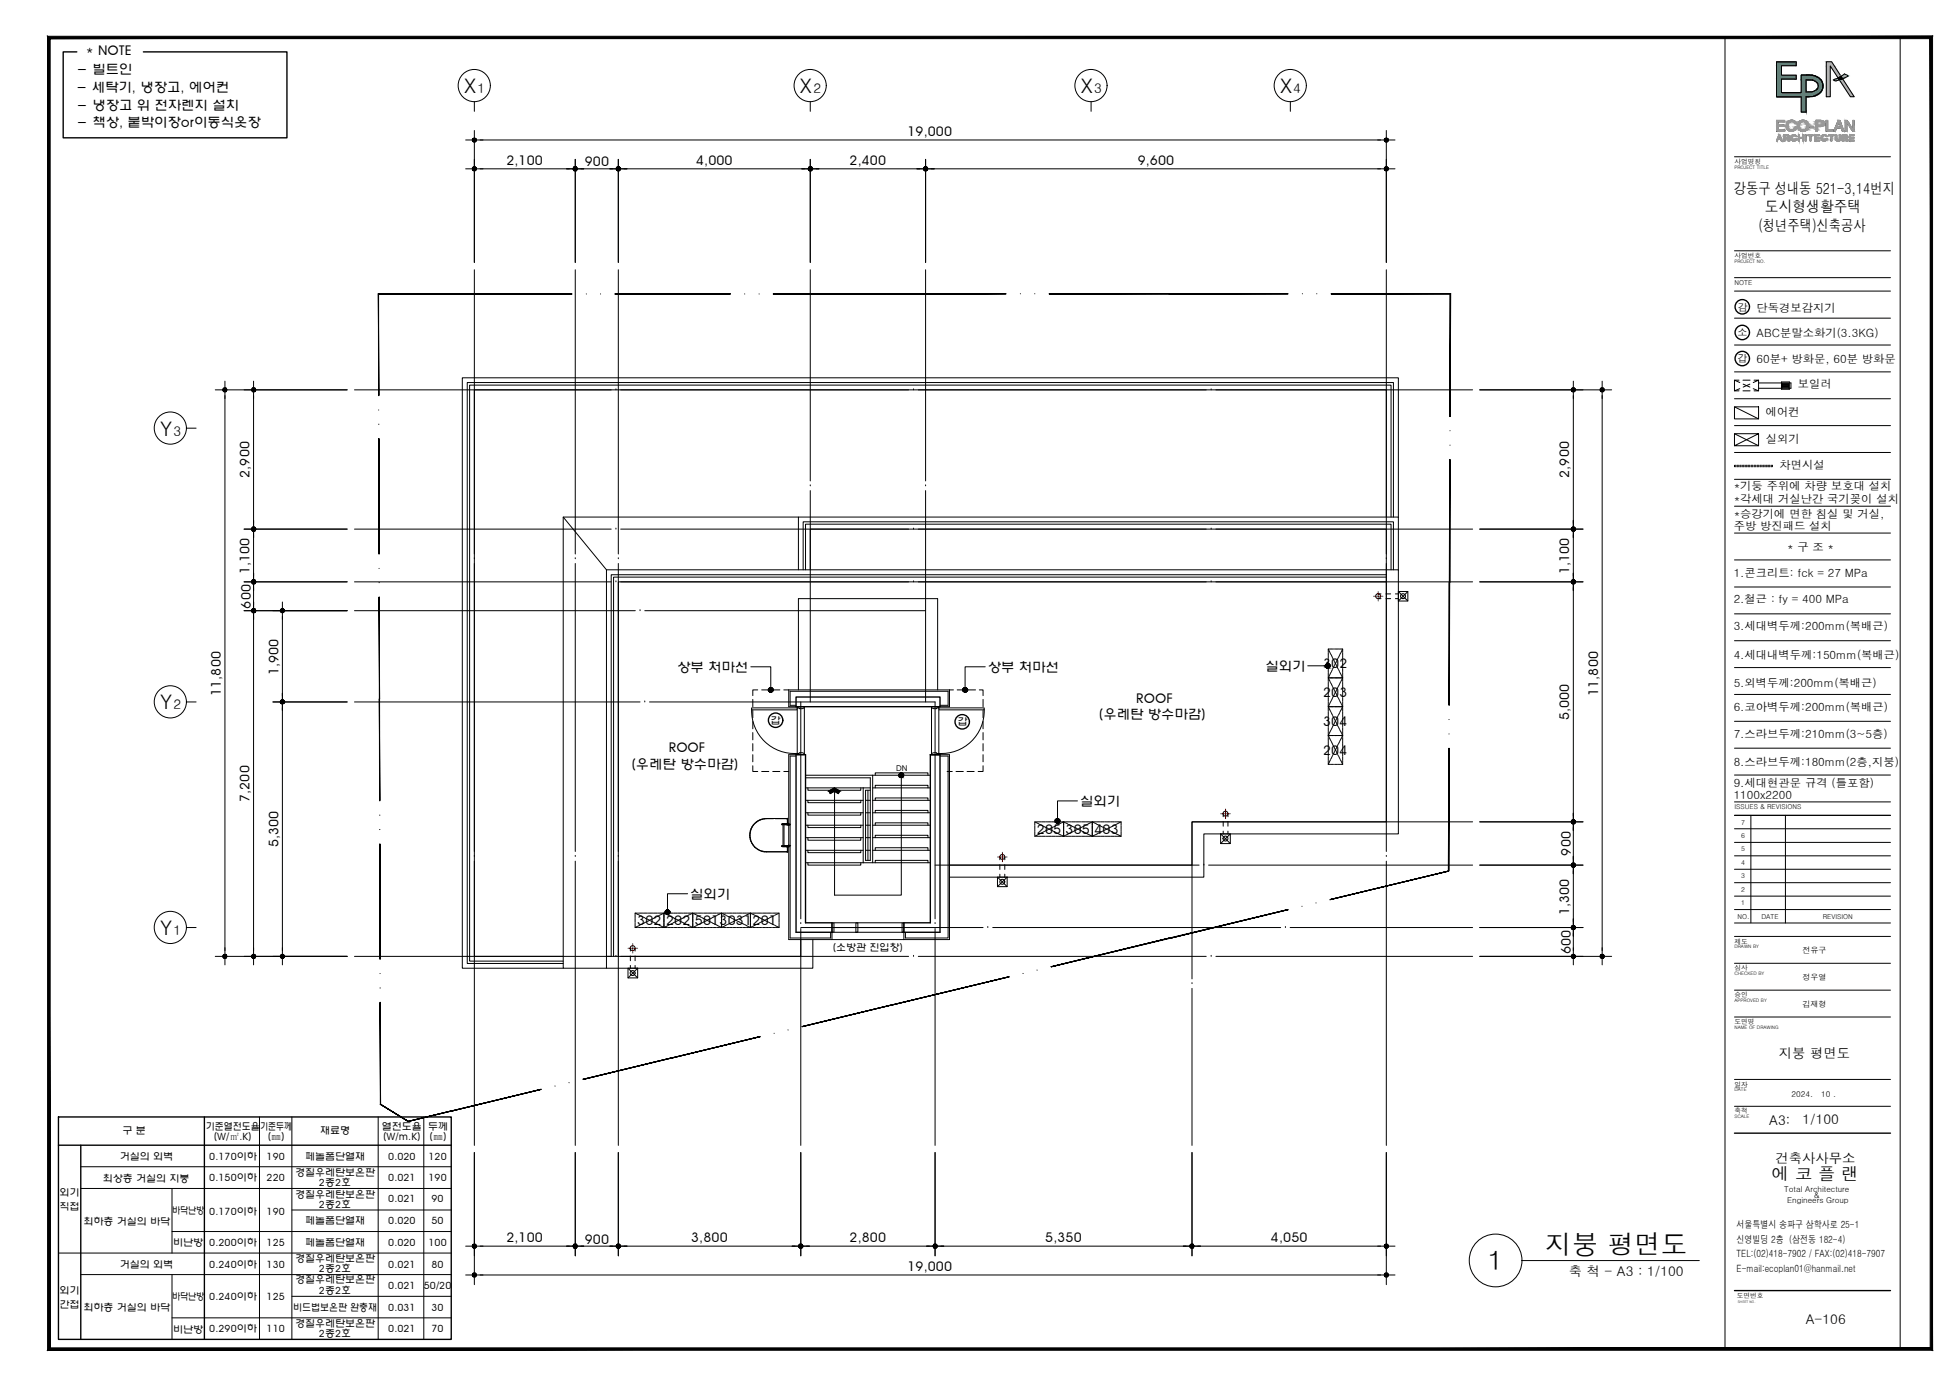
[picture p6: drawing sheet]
<svg xmlns="http://www.w3.org/2000/svg" width="420mm" height="297mm" viewBox="0 0 420 297" stroke-linecap="round" stroke-linejoin="round" font-family="sans-serif">
<defs><g id="words">
<g font-size="5.7">
<text x="331.2" y="268.8">지붕 평면도</text>
<text x="318.9" y="272.2">1</text>
</g>
<g font-size="4.3">
<text x="99.5" y="19.9">X</text>
<text x="171.5" y="19.9">X</text>
<text x="231.7" y="19.9">X</text>
<text x="274.4" y="19.9">X</text>
<text x="34.3" y="93.4">Y</text>
<text x="34.3" y="152">Y</text>
<text x="34.3" y="200.3">Y</text>
</g>
<text font-size="3.7" x="379.9" y="253">에 코 플 랜</text>
<g font-size="3.3">
<text x="371.7" y="41.6">강동구 성내동 521-3,14번지</text>
<text x="378.3" y="45.4">도시형생활주택</text>
<text x="376.9" y="49.4">(청년주택)신축공사</text>
</g>
<g font-size="2.9">
<text x="18.5" y="11.8">* NOTE</text>
<text x="16.4" y="15.9">- 빌트인</text>
<text x="16.3" y="19.8">- 세탁기, 냉장고, 에어컨</text>
<text x="16.4" y="23.5">- 냉장고 위 전자렌지 설치</text>
<text x="102.4" y="19.9">1</text>
<text x="174.4" y="19.9">2</text>
<text x="234.6" y="19.9">3</text>
<text x="277.2" y="19.9">4</text>
<text x="16.4" y="27.2">- 책상, 붙박이장or이동식옷장</text>
<text x="194.5" y="29.2">19,000</text>
<text x="108.5" y="35.3">2,100</text>
<text x="125.3" y="35.6">900</text>
<text x="149.2" y="35.3">4,000</text>
<text x="182.1" y="35.3">2,400</text>
<text x="243.9" y="35.3">9,600</text>
<text x="37.2" y="93.4">3</text>
<text x="53.5" y="102.4" transform="rotate(-90 53.5 102.4)">2,900</text>
<text x="336.4" y="102.4" transform="rotate(-90 336.4 102.4)">2,900</text>
<text x="53.5" y="123.1" transform="rotate(-90 53.5 123.1)">1,100</text>
<text x="336.4" y="123.1" transform="rotate(-90 336.4 123.1)">1,100</text>
<text x="53.8" y="130.4" transform="rotate(-90 53.8 130.4)">600</text>
<text x="271.3" y="143.8">실외기</text>
<text x="283.6" y="143.2">302</text>
<text x="47.3" y="149.2" transform="rotate(-90 47.3 149.2)">11,800</text>
<text x="59.7" y="144.7" transform="rotate(-90 59.7 144.7)">1,900</text>
<text x="145.2" y="144">상부 처마선</text>
<text x="211.8" y="144">상부 처마선</text>
<text x="283.6" y="149.4">203</text>
<text x="342.6" y="149.2" transform="rotate(-90 342.6 149.2)">11,800</text>
<text x="37.2" y="152">2</text>
<text x="235.5" y="154.1">(우레탄 방수마감)</text>
<text x="243.6" y="150.6">ROOF</text>
<text x="283.6" y="155.6">304</text>
<text x="336.4" y="154.3" transform="rotate(-90 336.4 154.3)">5,000</text>
<text x="143.4" y="161.2">ROOF</text>
<text x="283.6" y="161.7">204</text>
<text x="135.3" y="164.8">(우레탄 방수마감)</text>
<text x="53.5" y="171.9" transform="rotate(-90 53.5 171.9)">7,200</text>
<text x="231.6" y="172.7">실외기</text>
<text x="222.3" y="178.7">205</text>
<text x="228.4" y="178.7">305</text>
<text x="234.6" y="178.7">403</text>
<text x="59.7" y="181.6" transform="rotate(-90 59.7 181.6)">5,300</text>
<text x="336.7" y="183.4" transform="rotate(-90 336.7 183.4)">900</text>
<text x="148" y="192.6">실외기</text>
<text x="336.4" y="196.1" transform="rotate(-90 336.4 196.1)">1,300</text>
<text x="37.2" y="200.3">1</text>
<text x="136.6" y="198.3">302</text>
<text x="142.8" y="198.3">202</text>
<text x="149" y="198.3">5013031201</text>
<text x="336.7" y="204.5" transform="rotate(-90 336.7 204.5)">600</text>
<text x="381.3" y="226.8">지붕 평면도</text>
<text x="379.3" y="241">A3:</text>
<text x="386.4" y="241">1/100</text>
<text x="380.6" y="249.3">건축사사무소</text>
<text x="108.5" y="266.2">2,100</text>
<text x="125.3" y="266.5">900</text>
<text x="148.2" y="266.2">3,800</text>
<text x="182.1" y="266.2">2,800</text>
<text x="224.1" y="266.2">5,350</text>
<text x="272.5" y="266.2">4,050</text>
<text x="194.5" y="272.4">19,000</text>
<text x="336.3" y="273.5">축 척 - A3 : 1/100</text>
<text x="387.1" y="283.8">A-106</text>
</g>
<g font-size="2.4">
<text x="376.6" y="66.8">단독경보감지기</text>
<text x="376.6" y="72.3">ABC분말소화기(3.3KG)</text>
<text x="376.6" y="77.9">60분+ 방화문, 60분 방화문</text>
<text x="385.4" y="83.2">보일러</text>
<text x="378.5" y="89.2">에어컨</text>
<text x="378.5" y="94.9">실외기</text>
<text x="381.5" y="100.6">차면시설</text>
<text x="371.6" y="104.9">*기둥 주위에 차량 보호대 설치</text>
<text x="371.6" y="107.7">*각세대 거실난간 국기꽂이 설치</text>
<text x="371.6" y="111">*승강기에 면한 침실 및 거실,</text>
<text x="371.6" y="113.7">주방 방진패드 설치</text>
<text x="383.1" y="118.1">* 구 조 *</text>
<text x="371.6" y="123.6">1.콘크리트: fck = 27 MPa</text>
<text x="371.6" y="129.3">2.철근 : fy = 400 MPa</text>
<text x="371.6" y="135.1">3.세대벽두께:200mm(복배근)</text>
<text x="371.6" y="141.2">4.세대내벽두께:150mm(복배근)</text>
<text x="371.6" y="147.3">5.외벽두께:200mm(복배근)</text>
<text x="371.6" y="152.4">6.코아벽두께:200mm(복배근)</text>
<text x="371.6" y="158.1">7.스라브두께:210mm(3~5층)</text>
<text x="371.6" y="164.1">8.스라브두께:180mm(2층,지붕)</text>
<text x="371.6" y="168.6">9.세대현관문 규격 (틀포함)</text>
<text x="371.6" y="171.3">1100x2200</text>
</g>
<g font-size="2.1">
<text x="372.5" y="66.6">감</text>
<text x="372.4" y="77.7">갑</text>
<text x="372.5" y="72.1">소</text>
<text x="165.2" y="155.1">갑</text>
<text x="205.2" y="155.5">갑</text>
<text x="178.5" y="203.7">(소방관 진입창)</text>
<text x="26.3" y="243">구 분</text>
<text x="44.1" y="242.2">기준열전도율</text>
<text x="45.8" y="244.4">(W/㎡.K)</text>
<text x="55.8" y="242.2">기준두께</text>
<text x="57.4" y="244.4">(㎜)</text>
<text x="68.6" y="243.1">재료명</text>
<text x="81.8" y="242.2">열전도율</text>
<text x="82.1" y="244.4">(W/m.K)</text>
<text x="91.8" y="242.2">두께</text>
<text x="92.1" y="244.4">(㎜)</text>
<text x="25.7" y="248.6">거실의 외벽</text>
<text x="44.9" y="248.6">0.170이하</text>
<text x="57.1" y="248.6">190</text>
<text x="63.2" y="252">경질우레탄보온판</text>
<text x="65.4" y="248.6">페놀폼단열재</text>
<text x="83.2" y="248.6">0.020</text>
<text x="91.9" y="248.6">120</text>
<text x="12.8" y="256.3">외기</text>
<text x="22.1" y="253.2">최상층 거실의 지붕</text>
<text x="44.9" y="253.2">0.150이하</text>
<text x="57.1" y="253.2">220</text>
<text x="63.2" y="256.7">경질우레탄보온판</text>
<text x="68.4" y="254.2">2종2호</text>
<text x="83.2" y="257.7">0.021</text>
<text x="83.2" y="253.2">0.021</text>
<text x="91.9" y="253.2">190</text>
<text x="92.5" y="257.7">90</text>
<text x="12.8" y="259.2">직접</text>
<text x="17.9" y="262.5">최하층 거실의 바닥</text>
<text x="36.9" y="260.3">바닥난방</text>
<text x="44.9" y="260.4">0.170이하</text>
<text x="57.1" y="260.4">190</text>
<text x="65.4" y="262.4">페놀폼단열재</text>
<text x="68.4" y="258.9">2종2호</text>
<text x="83.2" y="262.3">0.020</text>
<text x="92.5" y="262.3">50</text>
<text x="372.3" y="263.3">서울특별시 송파구 삼학사로 25-1</text>
<text x="37.1" y="267.1">비난방</text>
<text x="44.9" y="267.1">0.200이하</text>
<text x="57.1" y="267.1">125</text>
<text x="65.4" y="267.1">페놀폼단열재</text>
<text x="83.2" y="267.1">0.020</text>
<text x="91.9" y="267.1">100</text>
<text x="372.3" y="266.3">신영빌딩 2층 (삼전동 182-4)</text>
<text x="372.3" y="269.4">TEL:(02)418-7902 / FAX:(02)418-7907</text>
<text x="25.7" y="271.7">거실의 외벽</text>
<text x="44.9" y="271.7">0.240이하</text>
<text x="57.1" y="271.7">130</text>
<text x="63.2" y="275.1">경질우레탄보온판</text>
<text x="63.2" y="270.5">경질우레탄보온판</text>
<text x="68.4" y="272.7">2종2호</text>
<text x="83.2" y="271.7">0.021</text>
<text x="92.5" y="271.7">80</text>
<text x="372.3" y="272.5">E-mail:ecoplan01@hanmail.net</text>
<text x="12.8" y="277.4">외기</text>
<text x="12.8" y="280.3">간접</text>
<text x="17.9" y="281">최하층 거실의 바닥</text>
<text x="36.9" y="278.7">바닥난방</text>
<text x="44.9" y="278.7">0.240이하</text>
<text x="57.1" y="278.7">125</text>
<text x="62.8" y="281">비드법보온판 완충재</text>
<text x="68.4" y="277.4">2종2호</text>
<text x="83.2" y="276.3">0.021</text>
<text x="83.2" y="281">0.031</text>
<text x="90.8" y="276.3">50/20</text>
<text x="92.5" y="281">30</text>
<text x="37.1" y="285.6">비난방</text>
<text x="44.9" y="285.6">0.290이하</text>
<text x="57.1" y="285.6">110</text>
<text x="63.2" y="284.3">경질우레탄보온판</text>
<text x="68.4" y="286.6">2종2호</text>
<text x="83.2" y="285.6">0.021</text>
<text x="92.5" y="285.6">70</text>
</g>
<g font-size="1.7">
<text x="192.1" y="165.3">DN</text>
<text x="386.4" y="210">정우열</text>
<text x="386.4" y="204.2">전유구</text>
<text x="386.4" y="215.9">김재형</text>
<text x="384" y="235.1">2024.</text>
<text x="390.4" y="235.1">10 .</text>
<text x="382.4" y="255.4">Total Architecture</text>
<text x="383.1" y="257.9">Engineers Group</text>
<text x="388.8" y="256.8">&amp;</text>
</g>
<g font-size="1.4">
<text x="371.8" y="35.1">사업명칭</text>
<text x="371.8" y="55.3">사업번호</text>
<text x="371.8" y="61.1">NOTE</text>
<text x="371.8" y="173.4">ISSUES &amp; REVISIONS</text>
<text x="373.3" y="179.6">6</text>
<text x="373.3" y="176.7">7</text>
<text x="373.3" y="185.4">4</text>
<text x="373.3" y="182.5">5</text>
<text x="373.3" y="191.1">2</text>
<text x="373.3" y="188.2">3</text>
<text x="372.5" y="197">NO.</text>
<text x="373.3" y="194">1</text>
<text x="377.6" y="197">DATE</text>
<text x="390.7" y="197">REVISION</text>
<text x="371.8" y="202.2">제도</text>
<text x="371.8" y="208">심사</text>
<text x="371.8" y="213.8">승인</text>
<text x="371.8" y="219.5">도면명</text>
<text x="371.8" y="232.9">일자</text>
<text x="371.8" y="238.6">축척</text>
<text x="372.3" y="278.2">도면번호</text>
</g>
<g font-size="1">
<text x="371.8" y="36.2">PROJECT TITLE</text>
<text x="371.8" y="56.3">PROJECT NO.</text>
<text x="371.8" y="203.3">DRAWN BY</text>
<text x="371.8" y="209">CHECKED BY</text>
<text x="371.8" y="214.8">APPROVED BY</text>
<text x="371.8" y="220.5">NAME OF DRAWING</text>
<text x="371.8" y="233.9">DATE</text>
<text x="371.8" y="239.7">SCALE</text>
</g>
<text font-size=".7" x="372.5" y="279.3">SHEET NO.</text>
</g></defs>
<!-- layer: SYM -->
<g fill="#000" stroke="#000" stroke-width=".21">
<path d="M165.1 148.3h.3zM165.1 147.4h.2zM206.5 148.2h.7zM206.8 148.3h.2zM206.8 147.4h.2zM284.2 142.9h.8zM284.5 143.2h.2zM284.6 142.2h.1zM177.7 169.6h1.2l-.9 .5zM177.7 169.5l1.2-.6 1.1 .6zM178.9 169.6h1.1l-.3 .5zM193.1 166.6h.2z"/>
<path d="M193.1 165.7h.2zM226.3 176.2h.8zM226.6 176.4h.2zM226.6 176.4h.1zM143 195.9h.2zM143 195h.2z"/>
<path d="M165.1 148.3h.2zM165.1 148.3h.2z"/>
<path d="M165.1 147.4h.3zM165.1 147.4h.3z"/>
<path d="M165.1 147.4h.3zM165.1 147.4h.3z"/>
<path d="M165.1 147.4h.3zM165.1 147.4h.3z"/>
<path d="M165.1 148.3h.3zM165.1 148.3h.3z"/>
<path d="M165 147.4h.5zM165 147.4h.5z"/>
<path d="M165 148.3h.4zM165 148.3h.4z"/>
<path d="M165 147.4l.5 .1zM165 147.4l.5 .1zM164.9 147.5h.6zM164.9 147.5h.6z"/>
<path d="M165 148.3h.5zM165 148.3h.4z"/>
<path d="M164.9 147.5h.7zM164.9 147.5h.7z"/>
<path d="M164.9 148.2h.6zM164.9 148.2h.6z"/>
<path d="M164.9 148.2h.6zM164.9 148.2l.6 .1z"/>
<path d="M164.9 147.5l.7 .1zM164.9 147.5l.7 .1z"/>
<path d="M164.9 148.2h.7zM164.9 148.2h.6z"/>
<path d="M164.8 147.6h.8zM164.8 147.6h.8z"/>
<path d="M164.8 147.6h.9zM164.8 147.6h.9z"/>
<path d="M164.8 148.1l.8 .1zM164.8 148.1l.8 .1z"/>
<path d="M164.8 148.2h.8zM164.8 148.2h.8z"/>
<path d="M164.8 147.6l.9 .1zM164.8 147.6l.9 .1z"/>
<path d="M164.8 147.7h.9zM164.8 147.7h.9z"/>
<path d="M164.8 148l.9 .1zM164.8 148l.9 .1z"/>
<path d="M164.8 148.1h.9zM164.8 148.1h.8z"/>
<path d="M164.8 147.7l.9 .1zM164.8 147.7l.9 .1z"/>
<path d="M164.8 147.8h.9zM164.8 147.8h.9z"/>
<path d="M164.8 147.8l.9 .1zM164.8 147.8l.9 .1z"/>
<path d="M164.8 147.9h.9zM164.8 147.9h.9z"/>
<path d="M164.8 147.9h.9zM164.8 147.9h.9z"/>
<path d="M164.8 147.9l.9 .1zM164.8 147.9l.9 .1z"/>
<path d="M164.8 148h.9zM164.8 148h.9z"/>
<path d="M206.8 148.3h.2zM206.8 148.3h.2z"/>
<path d="M206.8 147.4h.2zM206.8 147.4h.2z"/>
<path d="M206.8 147.4h.3zM206.8 147.4h.3z"/>
<path d="M206.8 147.4h.3zM206.8 147.4h.3z"/>
<path d="M206.8 148.3h.3zM206.8 148.3h.2z"/>
<path d="M206.7 147.4h.4zM206.7 147.4h.4z"/>
<path d="M206.7 148.3h.4zM206.7 148.3h.4z"/>
<path d="M206.7 147.4l.5 .1zM206.7 147.4l.5 .1z"/>
<path d="M206.7 148.3h.4zM206.7 148.3h.4z"/>
<path d="M206.6 147.5h.6zM206.6 147.5h.6z"/>
<path d="M206.6 148.2h.6zM206.6 148.2l.5 .1z"/>
<path d="M206.6 147.5h.6zM206.6 147.5h.6z"/>
<path d="M206.5 147.5l.8 .1zM206.5 147.5l.8 .1z"/>
<path d="M206.6 148.2h.6zM206.6 148.2h.6z"/>
<path d="M206.5 147.6h.8zM206.5 147.6h.8z"/>
<path d="M206.5 148.2h.8zM206.5 148.2h.7zM206.5 148.2h.7z"/>
<path d="M206.5 147.6h.8zM206.5 147.6h.8z"/>
<path d="M206.5 147.6l.8 .1zM206.5 147.6l.8 .1z"/>
<path d="M206.5 148.1h.8zM206.5 148.1h.8z"/>
<path d="M206.5 148.1h.8zM206.5 148.1l.8 .1z"/>
<path d="M206.5 147.7h.8zM206.5 147.7h.8z"/>
<path d="M206.4 147.7l.9 .1zM206.4 147.7l.9 .1z"/>
<path d="M206.4 147.8h1zM206.4 147.8h1z"/>
<path d="M206.4 147.9l.9 .1zM206.4 147.9l.9 .1z"/>
<path d="M206.4 148h.9zM206.4 148h.9z"/>
<path d="M206.5 148h.8zM206.5 148l.8 .1z"/>
<path d="M206.4 147.8l1 .1zM206.4 147.8l1 .1z"/>
<path d="M206.4 147.9h1zM206.4 147.9h1z"/>
<path d="M206.4 147.9h1zM206.4 147.9h.9z"/>
<path d="M284.5 143.2h.2zM284.6 143.2h.1z"/>
<path d="M284.6 142.2h.1zM284.5 142.2h.2z"/>
<path d="M284.5 142.2l.3 .1zM284.5 142.2l.3 .1z"/>
<path d="M284.5 142.3h.3zM284.4 142.3h.4z"/>
<path d="M284.5 143.2h.3zM284.5 143.2h.2z"/>
<path d="M284.4 142.3h.5zM284.4 142.3h.5z"/>
<path d="M284.4 143.2h.4zM284.4 143.2h.4z"/>
<path d="M284.4 142.3h.5zM284.4 142.3h.5z"/>
<path d="M284.4 143.1h.5zM284.4 143.1l.4 .1z"/>
<path d="M284.4 142.3l.5 .1zM284.4 142.3l.5 .1z"/>
<path d="M284.4 143.1h.5zM284.4 143.1h.5z"/>
<path d="M284.3 142.4h.7zM284.3 142.4h.7zM284.3 142.4h.7zM284.3 142.4h.7z"/>
<path d="M284.3 143.1h.6zM284.3 143.1h.6z"/>
<path d="M284.3 142.4h.7zM284.3 142.4h.7z"/>
<path d="M284.3 143h.7zM284.3 143h.7z"/>
<path d="M284.3 143h.7zM284.3 143l.6 .1z"/>
<path d="M284.2 142.4l.8 .1zM284.2 142.4l.8 .1z"/>
<path d="M284.2 142.5h.9zM284.2 142.5h.9z"/>
<path d="M284.2 142.9h.8zM284.2 142.9l.8 .1z"/>
<path d="M284.2 142.5l.9 .1zM284.2 142.5l.9 .1z"/>
<path d="M284.2 142.6h.9zM284.2 142.6h.9z"/>
<path d="M284.2 142.9h.9zM284.2 142.9h.9z"/>
<path d="M284.2 142.9h.9zM284.2 142.9h.8zM284.2 142.9h.8z"/>
<path d="M284.1 142.6h1zM284.1 142.6h1z"/>
<path d="M284.1 142.6l1 .1zM284.1 142.6l1 .1z"/>
<path d="M284.1 142.7h1zM284.1 142.7h1z"/>
<path d="M284.1 142.7l1 .1zM284.1 142.7l1 .1z"/>
<path d="M284.1 142.8h1zM284.1 142.8l1 .1z"/>
<path d="M177.7 169.5h2.3zM177.7 169.5l2.3 .1z"/>
<path d="M193.1 166.7h.2zM193.1 166.6l.2 .1z"/>
<path d="M193.1 165.7h.2zM193.1 165.7h.2z"/>
<path d="M193.1 165.7h.3zM193 165.7h.4z"/>
<path d="M193 165.7h.4zM193 165.7h.4z"/>
<path d="M193 166.6h.4zM193 166.6h.3z"/>
<path d="M193 165.7l.5 .1zM193 165.7l.5 .1z"/>
<path d="M193 166.6h.4zM193 166.6h.4z"/>
<path d="M193 166.6h.5zM193 166.6h.5z"/>
<path d="M193 166.6h.5zM193 166.6h.4z"/>
<path d="M193 165.8h.5zM193 165.8h.5z"/>
<path d="M193 165.8h.5zM193 165.8h.5z"/>
<path d="M192.9 165.8h.6zM192.9 165.8h.6z"/>
<path d="M192.9 166.5l.6 .1zM192.9 166.5l.6 .1z"/>
<path d="M192.9 165.8h.7zM192.8 165.8h.8z"/>
<path d="M192.9 166.5h.6zM192.9 166.5h.6z"/>
<path d="M192.8 165.8l.8 .1zM192.8 165.8l.8 .1z"/>
<path d="M192.8 166.4h.8zM192.8 166.4h.8z"/>
<path d="M192.8 166.4h.8zM192.8 166.4l.7 .1z"/>
<path d="M192.8 165.9h.8zM192.8 165.9h.8z"/>
<path d="M192.8 165.9l.9 .1zM192.8 165.9l.9 .1z"/>
<path d="M192.8 166.4h.8zM192.8 166.4h.8z"/>
<path d="M192.8 166h.9zM192.8 166h.9z"/>
<path d="M192.7 166l1 .1zM192.7 166l1 .1z"/>
<path d="M192.7 166.1h1zM192.7 166.1h1z"/>
<path d="M192.7 166.1h1zM192.7 166.1h1z"/>
<path d="M192.7 166.1l1 .1zM192.7 166.1l1 .1z"/>
<path d="M192.7 166.2l1 .1zM192.7 166.2l1 .1z"/>
<path d="M192.7 166.3h1zM192.7 166.3h1z"/>
<path d="M192.7 166.3l1 .1zM192.7 166.3l1 .1z"/>
<path d="M192.8 166.4h.9zM192.8 166.4h.8z"/>
<path d="M226.7 175.5h.1zM226.6 175.5h.2z"/>
<path d="M226.6 175.5h.3zM226.5 175.5h.4z"/>
<path d="M226.5 176.4h.4zM226.5 176.4h.4z"/>
<path d="M226.5 176.4h.4zM226.5 176.4h.3z"/>
<path d="M226.5 175.5h.4zM226.5 175.5h.4z"/>
<path d="M226.5 175.5h.4zM226.4 175.5h.5z"/>
<path d="M226.4 176.3h.5zM226.4 176.3h.6z"/>
<path d="M226.4 176.3h.5zM226.4 176.3l.5 .1z"/>
<path d="M226.4 175.5h.6zM226.4 175.5h.6z"/>
<path d="M226.4 175.5l.6 .1zM226.4 175.5l.6 .1z"/>
<path d="M226.4 175.6h.6zM226.4 175.6h.6z"/>
<path d="M226.4 176.3h.6zM226.4 176.3h.6z"/>
<path d="M226.4 175.6h.7zM226.3 175.6h.8z"/>
<path d="M226.4 176.3h.6zM226.4 176.3h.6z"/>
<path d="M226.3 175.6l.8 .1zM226.3 175.6l.8 .1z"/>
<path d="M226.3 176.2h.8zM226.3 176.2l.7 .1z"/>
<path d="M226.3 175.7h.8zM226.3 175.7h.8z"/>
<path d="M226.3 175.7l.9 .1zM226.3 175.7l.9 .1z"/>
<path d="M226.3 176.2h.8zM226.3 176.2h.8z"/>
<path d="M226.3 175.8h.9zM226.3 175.8h.9z"/>
<path d="M226.2 175.8h1zM226.2 175.8h1z"/>
<path d="M226.2 175.8l1 .1zM226.2 175.8l1 .1z"/>
<path d="M226.2 175.9h1zM226.2 175.9h1z"/>
<path d="M226.2 175.9l1 .1zM226.2 175.9l1 .1z"/>
<path d="M226.2 176h1zM226.2 176h1z"/>
<path d="M226.2 176l1 .1zM226.2 176l1 .1z"/>
<path d="M226.2 176.1h1zM226.2 176.1h1z"/>
<path d="M226.3 176.1h.9zM226.3 176.1l.8 .1zM226.3 176.2h.8z"/>
<path d="M143 195.9h.2zM143 195.9h.2z"/>
<path d="M143 195h.2zM143 195h.2z"/>
<path d="M143 195h.3zM143 195h.3z"/>
<path d="M143 195l.3 .1zM143 195l.3 .1z"/>
<path d="M143 195.9h.3zM143 195.9h.2z"/>
<path d="M142.9 195.1h.4zM142.9 195.1h.4z"/>
<path d="M142.9 195.9h.4zM142.9 195.9h.4z"/>
<path d="M142.9 195.1h.5zM142.9 195.1h.5z"/>
<path d="M142.9 195.9h.4zM142.9 195.9h.4z"/>
<path d="M142.8 195.1h.6zM142.8 195.1h.6z"/>
<path d="M142.8 195.9h.6zM142.8 195.9h.5z"/>
<path d="M142.8 195.1h.7zM142.7 195.1h.8z"/>
<path d="M142.8 195.9h.6zM142.8 195.9h.6z"/>
<path d="M142.7 195.1l.8 .1zM142.7 195.1l.8 .1z"/>
<path d="M142.7 195.2h.8zM142.7 195.2h.8z"/>
<path d="M142.7 195.8h.8zM142.7 195.8h.8z"/>
<path d="M142.7 195.8h.8zM142.7 195.8l.7 .1z"/>
<path d="M142.7 195.2l.8 .1zM142.7 195.2l.8 .1z"/>
<path d="M142.7 195.3h.9zM142.7 195.3h.9z"/>
<path d="M142.7 195.7h.8zM142.7 195.7h.8z"/>
<path d="M142.7 195.7h.8zM142.7 195.7l.8 .1z"/>
<path d="M142.7 195.3l.9 .1zM142.7 195.3l.9 .1z"/>
<path d="M142.7 195.4h.9zM142.7 195.4h.9z"/>
<path d="M142.7 195.6l.9 .1zM142.7 195.6l.9 .1z"/>
<path d="M142.7 195.7h.9zM142.7 195.7h.8z"/>
<path d="M142.6 195.4h1zM142.6 195.4h1z"/>
<path d="M142.6 195.4l1 .1zM142.6 195.4l1 .1z"/>
<path d="M142.6 195.5h1zM142.6 195.5h1z"/>
<path d="M142.6 195.5l1 .1zM142.6 195.5l1 .1z"/>
<path d="M142.6 195.6h1zM142.6 195.6h1z"/>
</g>
<!-- layer: SHEET -->
<g fill="none" stroke="#000" stroke-width=".21">
<path d="M369.8 8v281.1M387.2 16.1h-1.1v3.7h-4.2v-2.8h3.2v-.9h-3.2v-2h3.2v-.9h-4.3v7.5h5.3v3.3h1.1v-3.3h1.4M387.2 17.1v2.6h1.3M387.2 17.1a2.85 2.85 0 0 1 2.3 .6M387.2 16.1h1.5M388.7 16.2l1 .4 .6 .4M389.5 17.7h.1M389.5 19.1h.1M389.5 19.1l-1 .5M389.5 17.7l.3 .7-.3 .7M390.2 17h.1M390.3 19.8l-.6 .4-1 .4"/>
<path d="M390.3 19.8h-.1M390.3 17.1a2.1 2.1 0 0 1 0 2.6M391.5 13.2h1.1l4.9 7.5h-.8l-4.4-6.6v6.6h-.8zM394 16.7l.7-.3 .3 .5-.7 .2-.3-.4M395.4 15.9l.8 .3-.1 .2-2.5 .9h-.5v-.2M395.4 15.8l-1.3 .9-1 .4M407.3 8v281.1M371.8 33.6h33.5M380.8 25.8h1.8v.3h-1.5v.7h1.4v.3h-1.4v.7h1.5v.3h-1.8zM381.3 28.9h.3l.4 1.3h-.2l-.1-.4h-.6l-.1 .4h-.2zM381.4 29.1l.2 .6h-.4zM382.4 28.9h.3a.45 .45 0 0 1 .6 0 .45 .45 0 0 1 .1 .6l.1 .7h-.2v-.5l-.3-.1h-.4v.6h-.2z"/>
<path d="M382.6 29h.3a.25 .25 0 0 1 .4 .3 .25 .25 0 0 1-.4 .2h-.3zM383.3 26a1.09 1.09 0 0 1 1.8 .5h-.3a.87 .87 0 0 0-1.2-.4 .87 .87 0 0 0-.3 1.3 .74 .74 0 0 0 .8 .5 .74 .74 0 0 0 .7-.7h.2a.93 .93 0 0 1-1 1 1.23 1.23 0 0 1-1.1-.8 1.23 1.23 0 0 1 .4-1.4zM384.1 29a.58 .58 0 0 1 1 .3 .52 .52 0 0 0-.7-.2 .52 .52 0 0 0-.3 .6 .52 .52 0 0 0 .7 .3l.2-.3h.1a.66 .66 0 0 1-1 .4 .66 .66 0 0 1 0-1.1zM385.5 28.9h.2v.5h.7v-.5h.2v1.3h-.2v-.6h-.7v.6h-.2zM387 28.9h.2v1.3h-.2zM387.6 28.9h1.1v.2h-.5v1.1h-.2v-1.1h-.4zM388 27.1h.8v.3h-.8zM389 28.9h1v.2h-.8v.3h.8v.2h-.8v.4h.9v.2h-1.1zM389.3 25.8h.8a.7 .7 0 0 1 1 .6 .7 .7 0 0 1-1 .7l-.5 .1v.9h-.3zM389.6 26.1h.3a.45 .45 0 0 1 .7 .1 .45 .45 0 0 1-.3 .7h-.7zM390.6 29a.61 .61 0 0 1 1 .3h-.1a.52 .52 0 0 0-.6-.2 .52 .52 0 0 0-.3 .6 .52 .52 0 0 0 .6 .3l.4-.3a.55 .55 0 0 1-.3 .5 .55 .55 0 0 1-.6-.1 .89 .89 0 0 1-.1-1.1zM391.5 25.8h.3v2h1.2v.3h-1.5z"/>
<path d="M392 28.9h1.1v.2h-.4v1.1h-.2v-1.1h-.5zM393.5 28.9a.41 .41 0 0 1 .2 .7 .39 .39 0 0 0 .4 .5 .39 .39 0 0 0 .3-.7v-.5a.41 .41 0 0 1 .2 .7 .59 .59 0 0 1-.7 .6 .59 .59 0 0 1-.4-.9zM394 25.8h.4l.9 2.3h-.4l-.2-.6h-1l-.3 .6h-.3zM394.2 26.1l.4 1.1h-.8zM395 28.9h.3a.47 .47 0 0 1 .6 0 .47 .47 0 0 1 0 .6l.2 .7a.22 .22 0 0 1-.3-.1 .22 .22 0 0 1 .1-.3l-.3-.2h-.5v.6h-.1zM395.1 29h.5a.29 .29 0 0 1 .2 .4 .29 .29 0 0 1-.4 .1h-.3zM395.6 25.8h.3l1.3 1.9v-1.9h.3v2.3h-.4l-1.2-1.9v1.9h-.3zM396.5 28.9h1v.2h-.8v.3h.7v.2h-.7v.4h.8v.2h-1zM371.8 53.7h33.5M371.8 59.5h33.5M371.8 68.2h33.5M371.8 73.9h33.5"/>
<path d="M371.8 79.7h33.5M371.8 62.4h33.5M371.8 97h33.5M371.8 85.5h33.5M371.8 91.2h33.5M371.8 114.2h33.5M371.8 102.7h33.5M371.8 108.5h33.5M371.8 120h33.5M371.8 125.8h33.5M371.8 131.6h33.5M371.8 137.3h33.5"/>
<path d="M371.8 143.1h33.5M371.8 148.8h33.5M371.8 154.6h33.5M371.8 171.9h33.5M371.8 174.7h33.5M371.8 160.3h33.5M371.8 177.6h33.5M371.8 166.1h33.5M375.3 174.7v23.1M382.7 174.7v23.1M371.8 197.8h33.5M371.8 183.4h33.5"/>
<path d="M371.8 180.5h33.5M371.8 186.3h33.5M371.8 189.2h33.5M371.8 192.1h33.5M371.8 194.9h33.5M371.8 206.4h33.5M371.8 212.2h33.5M371.8 218h33.5M371.8 200.7h33.5M371.8 231.3h33.5M371.8 237.1h33.5"/>
<circle cx="386.5" cy="27" r="1.21"/>
<circle cx="386.6" cy="27" r=".89"/>
</g>
<path d="M371.8 242.9h33.5M371.8 276.6h33.5" fill="none" stroke="#000" stroke-width=".3"/>
<g fill="#000" stroke="#000" stroke-width=".21">
<path d="M394 16.7h.9l.1 .2zM394 16.7l.7-.3 .2 .3z"/>
<path d="M10.2 7.8l.6 .5 403.5-.5zM10.8 8.3l403.5-.5-.5 .5zM414.3 7.8l-.5 .5 .5 281.1zM413.8 8.3l.5 281.1-.5-.5zM10.2 289.4h404.1l-.5-.5zM10.2 289.4l.6-.5h403zM10.2 7.8v281.6l.6-.5zM10.2 7.8l.6 .5v280.6z"/>
<path d="M394 16.7l.1 .2h.9zM394.1 16.9h.9l-.7 .2z"/>
</g>
<g fill="#999" stroke="#999" stroke-width=".21">
<path d="M384 25.8h.1z"/>
<path d="M384.7 26.4h.3z"/>
<path d="M383.5 28.1h1z"/>
<path d="M383.8 28.1h.5z"/>
<path d="M386.2 25.8h.6z"/>
<path d="M386 28.1h1z"/>
<path d="M390.7 26.7h.3z"/>
<path d="M390.4 26.9h.5z"/>
<path d="M383.1 29.5h.3z"/>
<path d="M384.5 28.9h.1z"/>
<path d="M384.4 28.9h.4z"/>
<path d="M384 30h.3z"/>
<path d="M384.7 30h.3z"/>
<path d="M384.6 30.1h.4z"/>
<path d="M384.3 30.2h.5z"/>
<path d="M384.4 30.2h.3z"/>
<path d="M391 28.9h.2z"/>
<path d="M391.4 29.2h.2z"/>
<path d="M391.1 30.1h.4z"/>
<path d="M390.7 30.1h.7z"/>
<path d="M393.7 30.2h.7z"/>
<path d="M395.7 29.5h.2z"/>
<path d="M395.7 29.7h.3z"/>
<path d="M380.8 25.8l1.8 .1v-.1zM380.8 25.8l1.8 .1h-1.8z"/>
<path d="M380.8 25.9l1.8 .2v-.2zM380.8 25.9l1.8 .2h-1.8z"/>
<path d="M380.8 26.1l.3 .7v-.7zM380.8 26.1l.3 .7h-.3z"/>
<path d="M380.8 26.8l1.7 .1v-.1zM380.8 26.8l1.7 .1h-1.7z"/>
<path d="M380.8 26.9l1.7 .2v-.2zM380.8 26.9l1.7 .2h-1.7z"/>
<path d="M380.8 27.1l.3 .7v-.7zM380.8 27.1l.3 .7h-.3z"/>
<path d="M380.8 27.8l1.8 .2v-.2zM380.8 27.8l1.8 .2h-1.8z"/>
<path d="M380.8 28l1.8 .1v-.1zM380.8 28l1.8 .1h-1.8z"/>
<path d="M384 25.8h.2zM383.9 25.8h.3z"/>
<path d="M383.9 25.8h.5zM383.7 25.8h.7zM383.7 25.8h.7zM383.7 25.8h.7z"/>
<path d="M383.7 25.8l.9 .1zM383.5 25.9h1.1z"/>
<path d="M383.5 25.9h1.1zM383.5 25.9h1.1z"/>
<path d="M383.5 25.9l1.3 .1zM383.5 25.9l1.3 .1h-1.4z"/>
<path d="M383.4 26h1.4zM383.3 26h1.5z"/>
<path d="M384.1 26h.7zM384.1 26h.7z"/>
<path d="M383.3 26h.6zM383.3 26h.6zM383.3 26h.6zM383.3 26h.8z"/>
<path d="M383.3 26h.6zM383.3 26l.6 .1z"/>
<path d="M384.2 26l.7 .1zM384.2 26l.7 .1z"/>
<path d="M384.3 26.1h.6zM384.3 26.1h.6z"/>
<path d="M383.3 26.1h.6zM383.3 26.1h.4z"/>
<path d="M384.4 26.1h.5zM384.4 26.1h.5z"/>
<path d="M384.5 26.1l.4 .1zM384.5 26.1l.4 .1z"/>
<path d="M383.2 26.1h.5zM383.2 26.1l.4 .1h-.4z"/>
<path d="M383.2 26.2h.4zM383.1 26.2h.4z"/>
<path d="M384.6 26.2h.4zM384.6 26.2h.4z"/>
<path d="M384.6 26.2l.4 .1zM384.6 26.2l.4 .1z"/>
<path d="M383.1 26.2h.4zM383.1 26.2l.4 .1z"/>
<path d="M384.6 26.3l.4 .1zM384.6 26.3l.4 .1zM384.7 26.4h.3z"/>
<path d="M383.1 26.3l.3 .2 .1-.2zM383.1 26.3l.3 .2h-.4z"/>
<path d="M383 26.5h.3zM383 26.5h.4z"/>
<path d="M384.7 26.4l.4 .1zM384.7 26.4l.4 .1z"/>
<path d="M383 26.5l.3 .2v-.2zM383 26.5l.3 .2h-.4z"/>
<path d="M382.9 26.7h.4zM382.9 26.7h.4z"/>
<path d="M382.9 26.7l.3 .2 .1-.2zM382.9 26.7l.3 .2h-.3z"/>
<path d="M382.9 26.9l.3 .1v-.1zM382.9 26.9l.3 .1h-.3z"/>
<path d="M382.9 27l.4 .2zM382.9 27l.4 .2z"/>
<path d="M382.9 27.2l.4 .1v-.1zM382.9 27.2l.4 .1h-.4z"/>
<path d="M384.8 27.2l.3 .1zM384.8 27.2l.3 .1z"/>
<path d="M382.9 27.3l.4 .1zM382.9 27.3l.4 .1z"/>
<path d="M384.7 27.3l.3 .2 .1-.2zM384.7 27.3l.3 .2h-.3zM384.7 27.5h.3zM384.7 27.5h.3z"/>
<path d="M383 27.4l.4 .1-.1-.1zM383 27.4l.4 .1h-.4z"/>
<path d="M383 27.5l.4 .1zM383 27.5l.4 .1z"/>
<path d="M384.7 27.5l.3 .1v-.1zM384.7 27.5l.3 .1h-.4z"/>
<path d="M384.6 27.6h.4zM384.6 27.6l.3 .1z"/>
<path d="M383 27.6l.5 .1zM383 27.6l.5 .1z"/>
<path d="M384.6 27.7h.3zM384.6 27.7h.3z"/>
<path d="M383.1 27.7l.5 .1zM383.1 27.7l.5 .1h-.4z"/>
<path d="M383.2 27.8h.4zM383.2 27.8h.4z"/>
<path d="M384.5 27.7h.4zM384.5 27.7l.4 .1h-.5z"/>
<path d="M384.4 27.8h.5zM384.3 27.8h.5zM384.3 27.8h.5zM384.3 27.8h.5z"/>
<path d="M383.2 27.8l.6 .1zM383.2 27.8l.6 .1z"/>
<path d="M384.3 27.8h.5zM384.1 27.9h.7z"/>
<path d="M383.2 27.9h.8zM383.2 27.9h.8z"/>
<path d="M384.1 27.9h.7zM384 27.9h.8z"/>
<path d="M383.3 27.9h.7zM383.3 27.9h.7z"/>
<path d="M383.3 27.9h1.5zM383.3 27.9l1.4 .1z"/>
<path d="M383.3 28h1.4zM383.3 28h1.3z"/>
<path d="M383.4 28l1.1 .1 .1-.1zM383.4 28l1.1 .1zM383.5 28.1h1z"/>
<path d="M383.6 28.1h.9zM383.6 28.1h.7z"/>
<path d="M383.8 28.1h.5zM383.8 28.1h.5z"/>
<path d="M386.2 25.8l.8 .1zM386 25.9h1z"/>
<path d="M386 25.9h1.2zM385.8 25.9h1.4z"/>
<path d="M385.8 25.9l1.5 .1zM385.8 25.9l1.5 .1h-1.6z"/>
<path d="M386.5 26l.8 .1zM386.5 26l.8 .1z"/>
<path d="M385.7 26h.8zM385.7 26l.6 .1z"/>
<path d="M386.7 26.1h.7zM386.7 26.1h.7z"/>
<path d="M385.7 26.1h.6zM385.7 26.1h.5z"/>
<path d="M386.8 26.1h.6zM386.8 26.1h.6z"/>
<path d="M385.7 26.1h.5zM385.7 26.1h.5z"/>
<path d="M386.8 26.1l.6 .1zM386.8 26.1l.6 .1z"/>
<path d="M385.7 26.1h.5zM385.7 26.1l.3 .1z"/>
<path d="M387 26.2l.5 .1zM387 26.2l.5 .1z"/>
<path d="M385.6 26.2h.4zM385.6 26.2l.3 .1h-.4z"/>
<path d="M387.1 26.3h.4zM387.1 26.3h.4z"/>
<path d="M385.5 26.3h.4zM385.5 26.3h.4z"/>
<path d="M387.1 26.3l.5 .1-.1-.1zM387.1 26.3l.5 .1h-.4z"/>
<path d="M385.5 26.3l.3 .1 .1-.1zM385.5 26.3l.3 .1h-.4z"/>
<path d="M387.2 26.4l.4 .1zM387.2 26.4l.4 .1z"/>
<path d="M385.4 26.4h.4zM385.4 26.5h.4z"/>
<path d="M387.3 26.5l.3 .1zM387.3 26.5l.3 .1z"/>
<path d="M385.4 26.5h.4zM385.4 26.5l.3 .1z"/>
<path d="M387.3 26.6l.4 .1zM387.3 26.6l.4 .1h-.4z"/>
<path d="M385.4 26.6l.3 .1v-.1zM385.4 26.6l.3 .1h-.3z"/>
<path d="M387.3 26.7l.4 .1zM387.3 26.7l.4 .1z"/>
<path d="M385.4 26.7l.3 .1zM385.4 26.7l.3 .1z"/>
<path d="M387.4 26.8l.3 .2v-.2zM387.4 26.8l.3 .2h-.3z"/>
<path d="M385.4 26.8l.3 .2v-.2zM385.4 26.8l.3 .2h-.4z"/>
<path d="M387.4 27l.3 .2v-.2zM387.4 27l.3 .2h-.3z"/>
<path d="M385.3 27l.4 .2v-.2zM385.3 27l.4 .2h-.3z"/>
<path d="M387.4 27.2h.3zM387.3 27.2h.4z"/>
<path d="M385.4 27.2h.3zM385.4 27.2h.3z"/>
<path d="M387.3 27.2l.3 .1 .1-.1zM387.3 27.2l.3 .1h-.3z"/>
<path d="M385.4 27.2l.3 .1zM385.4 27.2l.3 .1z"/>
<path d="M387.3 27.3l.3 .2v-.2zM387.3 27.3l.3 .2h-.3z"/>
<path d="M385.4 27.3l.4 .2zM385.4 27.3l.4 .2h-.4z"/>
<path d="M387.3 27.5h.3zM387.3 27.5h.3z"/>
<path d="M385.4 27.5h.4zM385.4 27.5h.4z"/>
<path d="M387.2 27.5l.3 .1 .1-.1zM387.2 27.5l.3 .1h-.4z"/>
<path d="M385.4 27.5l.5 .1zM385.4 27.5l.5 .1z"/>
<path d="M387.1 27.6l.4 .1zM387.1 27.6l.4 .1z"/>
<path d="M385.5 27.6l.4 .1zM385.5 27.6l.4 .1z"/>
<path d="M387.1 27.7h.4zM387.1 27.7l.3 .1h-.4z"/>
<path d="M385.5 27.7l.5 .1zM385.5 27.7l.5 .1z"/>
<path d="M387 27.8h.4zM386.8 27.8h.6z"/>
<path d="M385.6 27.8h.6zM385.6 27.8h.6z"/>
<path d="M386.8 27.8h.6zM386.8 27.8h.6z"/>
<path d="M385.7 27.8h.5zM385.7 27.8h.5z"/>
<path d="M386.8 27.8h.6zM386.7 27.9h.6z"/>
<path d="M385.7 27.8l.6 .1zM385.7 27.8l.6 .1z"/>
<path d="M386.7 27.9h.6zM386.5 27.9h.8z"/>
<path d="M385.7 27.9h.8zM385.7 27.9h.8z"/>
<path d="M385.7 27.9h1.6zM385.7 27.9l1.5 .1z"/>
<path d="M385.8 28l1.2 .1 .2-.1zM385.8 28l1.2 .1z"/>
<path d="M386 28.1h.8zM386.2 28.1h.6z"/>
<path d="M388 27.1l.8 .3v-.3zM388 27.1l.8 .3h-.8z"/>
<path d="M389.3 25.8h1zM389.3 25.8h1z"/>
<path d="M389.3 25.8h1.1zM389.3 25.8h1.1z"/>
<path d="M389.3 25.8h1.1zM389.3 25.8h1.1z"/>
<path d="M389.3 25.8l1.3 .1zM389.3 25.8l1.3 .1z"/>
<path d="M389.3 25.9h1.3zM389.3 25.9h1.3z"/>
<path d="M389.3 25.9h1.4zM389.3 25.9h1.4z"/>
<path d="M389.3 25.9h1.4zM389.3 25.9h1.4z"/>
<path d="M389.3 25.9l1.6 .1zM389.3 25.9l1.6 .1z"/>
<path d="M389.3 26h1.6zM389.3 26h1.6z"/>
<path d="M389.3 26l1.6 .1zM389.3 26l1.6 .1z"/>
<path d="M389.3 26.1h.3zM389.3 26.1h.3z"/>
<path d="M390.2 26.1h.7zM390.2 26.1h.7z"/>
<path d="M389.3 26.1h.3zM389.3 26.1h.3z"/>
<path d="M390.3 26.1h.6zM390.3 26.1h.6z"/>
<path d="M390.5 26.1h.5zM390.5 26.1h.5z"/>
<path d="M390.6 26.1l.4 .1zM390.6 26.1l.4 .1z"/>
<path d="M389.3 26.1l.3 .1zM389.3 26.1l.3 .1zM389.3 26.2h.3zM389.3 26.2h.3z"/>
<path d="M390.6 26.2l.4 .1zM390.6 26.2l.4 .1z"/>
<path d="M389.3 26.2l.3 .1v-.1zM389.3 26.2l.3 .1h-.3z"/>
<path d="M390.7 26.3h.3zM390.7 26.3h.3z"/>
<path d="M390.7 26.3l.3 .1v-.1zM390.7 26.3l.3 .1h-.3z"/>
<path d="M389.3 26.3l.3 .1v-.1zM389.3 26.3l.3 .1h-.3z"/>
<path d="M390.7 26.4l.3 .1zM390.7 26.4l.3 .1z"/>
<path d="M389.3 26.4l.3 .2v-.2zM389.3 26.4l.3 .2h-.3z"/>
<path d="M390.7 26.5l.3 .1zM390.7 26.5l.3 .1z"/>
<path d="M389.3 26.6l.3 .1zM389.3 26.6l.3 .1z"/>
<path d="M390.7 26.6l.3 .1v-.1zM390.7 26.6l.3 .1h-.3zM390.6 26.7h.4z"/>
<path d="M389.3 26.7l.3 .1v-.1zM389.3 26.7l.3 .1h-.3z"/>
<path d="M390.6 26.7h.4zM390.6 26.7l.3 .1h-.4z"/>
<path d="M389.3 26.8l.3 .1zM389.3 26.8l.3 .1z"/>
<path d="M390.5 26.8h.4zM390.4 26.9h.5zM390.3 26.9h.6z"/>
<path d="M390.3 26.9h.6zM390.2 26.9h.7z"/>
<path d="M389.3 26.9h.3zM389.3 26.9h.3z"/>
<path d="M389.3 26.9h1.6zM389.3 26.9h1.6z"/>
<path d="M389.3 26.9l1.5 .1 .1-.1zM389.3 26.9l1.5 .1h-1.5z"/>
<path d="M389.3 27h1.5zM389.3 27h1.5z"/>
<path d="M389.3 27h1.5zM389.3 27l1.3 .1z"/>
<path d="M389.3 27.1h1.3zM389.3 27.1h1.1z"/>
<path d="M390.1 27.1h.2zM389.3 27.1h1zM389.3 27.1h1.1z"/>
<path d="M389.3 27.1h.6zM389.3 27.1h.8z"/>
<path d="M389.3 27.1h.5zM389.3 27.1h.6z"/>
<path d="M389.3 27.1h.5zM389.3 27.1l.3 .1z"/>
<path d="M389.3 27.2h.3zM389.3 27.2h.3z"/>
<path d="M389.3 27.2h.3zM389.3 27.2h.3zM389.3 27.2h.3zM389.3 27.2h.3z"/>
<path d="M389.3 27.2h.3zM389.3 27.2h.3z"/>
<path d="M389.3 27.2h.3zM389.3 27.2h.3z"/>
<path d="M389.3 27.2l.3 .1zM389.3 27.2l.3 .1z"/>
<path d="M389.3 27.3l.3 .2v-.2zM389.3 27.3l.3 .2h-.3z"/>
<path d="M389.3 27.5l.3 .1v-.1zM389.3 27.5l.3 .1h-.3z"/>
<path d="M389.3 27.6l.3 .1v-.1zM389.3 27.6l.3 .1h-.3z"/>
<path d="M389.3 27.7l.3 .1zM389.3 27.7l.3 .1z"/>
<path d="M389.3 27.8l.3 .1v-.1zM389.3 27.8l.3 .1h-.3z"/>
<path d="M389.3 27.9l.3 .1zM389.3 27.9l.3 .1z"/>
<path d="M389.3 28h.3zM389.3 28h.3z"/>
<path d="M389.3 28l.3 .1zM389.3 28l.3 .1z"/>
<path d="M389.3 28.1h.3zM389.3 28.1h.3zM389.3 28.1h.3zM389.3 28.1h.3zM389.3 28.1h.3zM389.3 28.1h.3zM389.3 28.1h.3zM389.3 28.1h.3zM389.3 28.1h.3zM389.3 28.1h.3z"/>
<path d="M391.5 25.8l.3 2v-2zM391.5 25.8l.3 2h-.3z"/>
<path d="M391.5 27.8l1.5 .2v-.2zM391.5 27.8l1.5 .2h-1.5z"/>
<path d="M391.5 28l1.5 .1v-.1zM391.5 28l1.5 .1h-1.5z"/>
<path d="M394 25.8l.5 .3-.1-.3zM394 25.8l.5 .3h-.6z"/>
<path d="M394.2 26.1h.3zM394.2 26.1h.3z"/>
<path d="M393.9 26.1h.3zM393.9 26.1h.3z"/>
<path d="M394.2 26.1l.7 1.1-.4-1.1zM394.2 26.1l.7 1.1h-.3z"/>
<path d="M393.9 26.1l-.1 1.1 .4-1.1zM393.9 26.1l-.1 1.1h-.3z"/>
<path d="M393.5 27.2l1.5 .3-.1-.3zM393.5 27.2l1.5 .3h-1.6z"/>
<path d="M394.7 27.5l.6 .6-.3-.6zM394.7 27.5l.6 .6h-.4z"/>
<path d="M393.4 27.5v.6l.3-.6zM393.4 27.5v.6h-.3z"/>
<path d="M395.6 25.8l.6 .4-.3-.4zM395.6 25.8l.6 .4h-.6z"/>
<path d="M397.2 25.8l.3 1.9v-1.9zM397.2 25.8l.3 1.9h-.3z"/>
<path d="M395.9 26.2l1.3 1.5-1-1.5zM395.9 26.2l1.3 1.5h-.4z"/>
<path d="M395.6 26.2l.3 1.5v-1.5zM395.6 26.2l.3 1.5h-.3z"/>
<path d="M396.8 27.7l.7 .4v-.4zM396.8 27.7l.7 .4h-.4z"/>
<path d="M395.6 27.7l.3 .4v-.4zM395.6 27.7l.3 .4h-.3z"/>
<path d="M381.3 28.9l.3 .2v-.2zM381.3 28.9l.3 .2h-.3z"/>
<path d="M381.4 29.1h.2zM381.4 29.1h.2z"/>
<path d="M381.3 29.1h.1zM381.3 29.1h.1z"/>
<path d="M381.4 29.1l.4 .6-.2-.6zM381.4 29.1l.4 .6h-.2z"/>
<path d="M381.3 29.1l-.1 .6 .2-.6zM381.3 29.1l-.1 .6h-.2z"/>
<path d="M381 29.7l.9 .1-.1-.1zM381 29.7l.9 .1h-.9z"/>
<path d="M381.7 29.8l.3 .4-.1-.4zM381.7 29.8l.3 .4h-.2z"/>
<path d="M381 29.8v.4l.1-.4zM381 29.8v.4h-.2z"/>
<path d="M382.4 28.9h.7zM382.4 28.9h.7z"/>
<path d="M382.4 28.9h.8zM382.4 28.9h.8z"/>
<path d="M382.4 28.9h.8zM382.4 28.9h.8z"/>
<path d="M382.4 28.9h.9zM382.4 28.9h.9z"/>
<path d="M382.4 28.9l1 .1zM382.4 28.9l1 .1z"/>
<path d="M382.4 29h1zM382.4 29h1zM382.4 29h1zM382.4 29h1z"/>
<path d="M382.4 29h.2zM382.4 29h.2z"/>
<path d="M383 29h.4zM383 29h.4z"/>
<path d="M382.4 29l.2 .1zM382.4 29l.2 .1z"/>
<path d="M383.1 29l.4 .1zM383.1 29l.4 .1z"/>
<path d="M383.2 29.1h.3zM383.2 29.1h.3zM383.2 29.1h.3zM383.2 29.1h.3z"/>
<path d="M382.4 29.1h.2zM382.4 29.1h.2z"/>
<path d="M383.2 29.1l.3 .1zM383.2 29.1l.3 .1z"/>
<path d="M382.4 29.1l.2 .1zM382.4 29.1l.2 .1z"/>
<path d="M383.3 29.2h.2zM383.3 29.2h.2zM383.3 29.2h.2zM383.3 29.2h.2z"/>
<path d="M382.4 29.2l.2 .1v-.1zM382.4 29.2l.2 .1h-.2z"/>
<path d="M382.4 29.3h.2zM382.4 29.3h.2z"/>
<path d="M383.3 29.2l.2 .1zM383.3 29.2l.2 .1z"/>
<path d="M383.3 29.3l.2 .1zM383.3 29.3l.2 .1z"/>
<path d="M383.3 29.4h.2zM383.3 29.4h.2z"/>
<path d="M382.4 29.3l.2 .1zM382.4 29.3l.2 .1z"/>
<path d="M383.2 29.4h.3zM383.2 29.4h.3z"/>
<path d="M383.2 29.4h.2zM383.2 29.4h.3z"/>
<path d="M382.4 29.4h.2zM382.4 29.4h.2z"/>
<path d="M383.2 29.4l.2 .1zM383.1 29.5h.3zM383 29.5h.4z"/>
<path d="M382.4 29.4l.2 .1zM382.4 29.4l.2 .1z"/>
<path d="M382.4 29.5h1zM382.4 29.5h1z"/>
<path d="M382.4 29.5h.9zM382.4 29.5h1z"/>
<path d="M382.4 29.5l.9 .1zM382.4 29.5l.9 .1zM382.4 29.6h.9zM382.4 29.6h.9zM382.4 29.6h.9zM382.4 29.6h.9zM382.4 29.6h.9zM382.4 29.6h.9z"/>
<path d="M382.4 29.6h1zM382.4 29.6h1z"/>
<path d="M382.4 29.6h1zM382.4 29.6h1zM382.4 29.6h1zM382.4 29.6h1z"/>
<path d="M383 29.6h.4zM383 29.6h.4z"/>
<path d="M382.4 29.6h.2zM382.4 29.6h.2z"/>
<path d="M383 29.6l.4 .1zM383 29.6l.4 .1z"/>
<path d="M382.4 29.6l.2 .1zM382.4 29.6l.2 .1z"/>
<path d="M383.1 29.7h.3zM383.1 29.7h.3z"/>
<path d="M383.2 29.7h.3zM383.2 29.7h.3z"/>
<path d="M383.2 29.7h.3zM383.2 29.7h.3z"/>
<path d="M382.4 29.7h.2zM382.4 29.7h.2z"/>
<path d="M383.2 29.7h.3zM383.2 29.7h.3z"/>
<path d="M383.3 29.7l.2 .1zM383.3 29.7l.2 .1z"/>
<path d="M383.3 29.8h.2zM383.3 29.8h.2z"/>
<path d="M382.4 29.7l.2 .1v-.1zM382.4 29.7l.2 .1h-.2z"/>
<path d="M383.3 29.8h.2zM383.3 29.8h.2z"/>
<path d="M383.3 29.8l.2 .1zM383.3 29.8l.2 .1zM383.3 29.9h.2zM383.3 29.9h.2z"/>
<path d="M382.4 29.8l.2 .2v-.2zM382.4 29.8l.2 .2h-.2z"/>
<path d="M383.3 29.9l.2 .1zM383.3 29.9l.2 .1zM383.3 30h.2zM383.3 30h.2z"/>
<path d="M382.4 30h.2zM382.4 30h.2z"/>
<path d="M383.3 30h.2zM383.3 30h.2z"/>
<path d="M383.3 30h.2zM383.3 30h.2zM383.3 30h.2zM383.3 30h.2z"/>
<path d="M382.4 30l.2 .1zM382.4 30l.2 .1z"/>
<path d="M383.3 30l.2 .1zM383.3 30l.2 .1z"/>
<path d="M382.4 30.1h.2zM382.4 30.1h.2z"/>
<path d="M383.3 30.1h.2zM383.3 30.1h.2z"/>
<path d="M383.3 30.1l.2 .1zM383.3 30.1l.2 .1zM383.3 30.2h.2zM383.3 30.2h.2z"/>
<path d="M382.4 30.1l.2 .1zM382.4 30.1l.2 .1zM382.4 30.2h.2zM382.4 30.2h.2z"/>
<path d="M383.3 30.2h.2zM383.3 30.2h.2zM383.3 30.2h.2zM383.3 30.2h.2z"/>
<path d="M382.4 30.2h.2zM382.4 30.2h.2z"/>
<path d="M383.3 30.2h.2zM383.3 30.2h.2zM383.3 30.2h.2zM383.3 30.2h.2z"/>
<path d="M382.4 30.2h.2zM382.4 30.2h.2zM382.4 30.2h.2zM382.4 30.2h.2z"/>
<path d="M384.5 28.9h.3zM384.4 28.9h.4zM384.3 28.9h.5z"/>
<path d="M384.3 28.9h.6zM384.3 28.9h.6z"/>
<path d="M384.3 28.9h.6zM384.2 28.9h.7z"/>
<path d="M384.2 28.9l.7 .1zM384.2 28.9l.7 .1z"/>
<path d="M384.2 29h.8zM384.1 29h.9z"/>
<path d="M384.6 29h.4zM384.6 29h.4z"/>
<path d="M384.1 29h.4zM384.1 29h.4zM384.1 29h.4zM384.1 29h.4zM384.1 29h.4zM384.1 29h.5z"/>
<path d="M384.6 29l.4 .1zM384.6 29l.4 .1z"/>
<path d="M384.1 29h.4zM384.1 29l.3 .1z"/>
<path d="M384.7 29.1h.3zM384.7 29.1h.3z"/>
<path d="M384.1 29.1h.3zM384.1 29.1h.2z"/>
<path d="M384 29.1h.3zM384 29.1l.3 .1z"/>
<path d="M384.8 29.1l.3 .1zM384.8 29.1l.3 .1z"/>
<path d="M384.9 29.2h.2zM384.9 29.2h.2z"/>
<path d="M384 29.2h.3zM384 29.2h.2z"/>
<path d="M384.9 29.2h.2zM384.9 29.2h.2z"/>
<path d="M384 29.2h.2zM384 29.2l.2 .1zM384 29.3h.2zM384 29.3h.2z"/>
<path d="M384.9 29.2l.2 .1zM384.9 29.2l.2 .1z"/>
<path d="M384 29.3l.1 .1 .1-.1zM384 29.3l.1 .1h-.2zM383.9 29.4h.2zM383.9 29.4h.2z"/>
<path d="M383.9 29.4l.2 .1v-.1zM383.9 29.4l.2 .1h-.2z"/>
<path d="M383.9 29.5l.2 .1zM383.9 29.5l.2 .1z"/>
<path d="M383.9 29.6l.2 .1zM383.9 29.6l.2 .1z"/>
<path d="M383.9 29.7h.2zM383.9 29.7h.2z"/>
<path d="M385 29.7h.1zM385 29.7h.1z"/>
<path d="M384 29.7l.1 .1zM384 29.7l.1 .1z"/>
<path d="M384.9 29.7h.2zM384.9 29.7l.2 .1z"/>
<path d="M384 29.8l.2 .1zM384 29.8l.2 .1zM384 29.9h.2zM384 29.9h.2z"/>
<path d="M384.9 29.8h.2zM384.9 29.8l.2 .1z"/>
<path d="M384.9 29.9l.2 .1zM384.9 29.9l.2 .1z"/>
<path d="M384 29.9l.3 .1zM384 29.9l.3 .1z"/>
<path d="M384 30h.3zM384 30h.3zM384 30h.3z"/>
<path d="M384.9 30h.2zM384.8 30h.2z"/>
<path d="M384.8 30h.2zM384.7 30h.3zM384.7 30h.3z"/>
<path d="M384.1 30h.3zM384.1 30h.3z"/>
<path d="M384.7 30l.3 .1zM384.6 30.1h.4zM384.5 30.1h.5z"/>
<path d="M384.1 30l.4 .1zM384.1 30l.4 .1z"/>
<path d="M384.1 30.1h.9zM384.1 30.1h.8z"/>
<path d="M384.2 30.1h.7zM384.2 30.1h.7z"/>
<path d="M384.2 30.1h.7zM384.2 30.1l.6 .1zM384.3 30.2h.5z"/>
<path d="M384.3 30.2h.5zM384.3 30.2h.4z"/>
<path d="M384.4 30.2h.3zM384.4 30.2h.3z"/>
<path d="M386.4 28.9l.2 .5v-.5zM386.4 28.9l.2 .5h-.2z"/>
<path d="M385.5 28.9l.2 .5v-.5zM385.5 28.9l.2 .5h-.2z"/>
<path d="M385.5 29.4l1.1 .2v-.2zM385.5 29.4l1.1 .2h-1.1z"/>
<path d="M386.4 29.6l.2 .6v-.6zM386.4 29.6l.2 .6h-.2z"/>
<path d="M385.5 29.6l.2 .6v-.6zM385.5 29.6l.2 .6h-.2z"/>
<path d="M387 28.9l.2 1.3v-1.3zM387 28.9l.2 1.3h-.2z"/>
<path d="M387.6 28.9l1.1 .1zM387.6 28.9l1.1 .1z"/>
<path d="M387.6 29l1.1 .1zM387.6 29l1.1 .1z"/>
<path d="M388 29.1l.2 1.1v-1.1zM388 29.1l.2 1.1h-.2z"/>
<path d="M389 28.9l1 .1zM389 28.9l1 .1z"/>
<path d="M389 29l1 .1zM389 29l1 .1z"/>
<path d="M389 29.1l.2 .3v-.3zM389 29.1l.2 .3h-.2z"/>
<path d="M389 29.4l1 .1zM389 29.4l1 .1z"/>
<path d="M389 29.5l1 .1zM389 29.5l1 .1z"/>
<path d="M389 29.6l.2 .4v-.4zM389 29.6l.2 .4h-.2z"/>
<path d="M389 30l1.1 .1zM389 30l1.1 .1z"/>
<path d="M389 30.1l1.1 .1zM389 30.1l1.1 .1z"/>
<path d="M391 28.9h.3zM390.9 28.9h.4zM390.9 28.9h.4zM390.9 28.9h.4z"/>
<path d="M390.9 28.9h.5zM390.8 28.9h.6z"/>
<path d="M390.8 28.9h.6zM390.7 28.9h.7z"/>
<path d="M390.7 28.9l.8 .1zM390.7 28.9l.8 .1z"/>
<path d="M390.7 29h.8zM390.7 29h.8z"/>
<path d="M391.1 29h.4zM391.1 29h.4z"/>
<path d="M390.7 29h.4zM390.6 29h.4zM390.6 29h.4zM390.6 29h.4z"/>
<path d="M390.6 29h.3zM390.6 29h.4z"/>
<path d="M391.2 29l.3 .1zM391.2 29l.3 .1z"/>
<path d="M390.6 29h.3zM390.6 29l.3 .1z"/>
<path d="M391.2 29.1h.3zM391.2 29.1h.3z"/>
<path d="M390.6 29.1h.3zM390.6 29.1h.2z"/>
<path d="M390.6 29.1l.2 .1zM390.6 29.1l.2 .1z"/>
<path d="M391.3 29.1l.3 .1zM391.3 29.1l.3 .1zM391.4 29.2h.2z"/>
<path d="M390.5 29.2h.3zM390.5 29.2h.2z"/>
<path d="M391.4 29.2h.2zM391.4 29.2h.2z"/>
<path d="M390.5 29.2h.2zM390.5 29.2l.2 .1z"/>
<path d="M390.5 29.3h.2zM390.5 29.3h.2z"/>
<path d="M391.4 29.2l.2 .1zM391.4 29.2l.2 .1z"/>
<path d="M390.5 29.3l.2 .1zM390.5 29.3l.2 .1h-.3z"/>
<path d="M390.4 29.4h.2zM390.4 29.4h.3z"/>
<path d="M390.4 29.4l.2 .1zM390.4 29.4l.2 .1z"/>
<path d="M390.4 29.5l.2 .1zM390.4 29.5l.2 .1z"/>
<path d="M390.4 29.6l.2 .1zM390.4 29.6l.2 .1z"/>
<path d="M390.4 29.7h.3zM390.4 29.7h.3z"/>
<path d="M391.5 29.7h.1zM391.5 29.7h.1z"/>
<path d="M390.4 29.7l.3 .1zM390.4 29.7l.3 .1z"/>
<path d="M391.5 29.7l.1 .1zM391.5 29.7l.1 .1zM391.4 29.8h.2zM391.4 29.8h.2z"/>
<path d="M390.4 29.8l.3 .1zM390.4 29.8l.3 .1zM390.5 29.9h.2zM390.5 29.9h.2z"/>
<path d="M391.4 29.8h.2zM391.4 29.8l.2 .1z"/>
<path d="M391.4 29.9h.2zM391.4 29.9l.1 .1z"/>
<path d="M390.5 29.9l.2 .1zM390.5 29.9l.2 .1z"/>
<path d="M390.5 30h.3zM390.5 30h.3zM390.6 30h.2zM390.6 30h.2z"/>
<path d="M391.3 30h.2zM391.3 30h.2h-.3zM391.2 30h.3z"/>
<path d="M391.2 30h.3zM391.2 30h.3zM391.2 30h.3z"/>
<path d="M390.6 30h.3zM390.6 30h.3z"/>
<path d="M391.2 30h.3zM391.1 30.1h.4zM391 30.1h.5z"/>
<path d="M390.6 30l.4 .1zM390.6 30l.4 .1z"/>
<path d="M390.6 30.1h.9zM390.6 30.1h.8zM390.7 30.1h.7z"/>
<path d="M390.7 30.1h.7zM390.7 30.1l.6 .1z"/>
<path d="M390.8 30.2h.5zM390.8 30.2h.5z"/>
<path d="M390.8 30.2h.5zM390.8 30.2h.4z"/>
<path d="M390.9 30.2h.3zM390.9 30.2h.3zM390.9 30.2h.3z"/>
<path d="M392 28.9l1.1 .1zM392 28.9l1.1 .1z"/>
<path d="M392 29l1.1 .1zM392 29l1.1 .1z"/>
<path d="M392.5 29.1l.2 1.1v-1.1zM392.5 29.1l.2 1.1h-.2z"/>
<path d="M394.4 28.9h.2zM394.4 28.9h.2z"/>
<path d="M393.5 28.9h.2zM393.5 28.9h.2z"/>
<path d="M394.4 28.9h.2zM394.4 28.9h.2z"/>
<path d="M393.5 28.9h.2zM393.5 28.9h.2z"/>
<path d="M394.4 28.9h.2zM394.4 28.9h.2z"/>
<path d="M393.5 28.9h.2zM393.5 28.9h.2z"/>
<path d="M394.4 28.9l.2 .1zM394.4 28.9l.2 .1z"/>
<path d="M393.5 28.9l.2 .1zM393.5 28.9l.2 .1z"/>
<path d="M394.4 29h.2zM394.4 29h.2z"/>
<path d="M393.5 29h.2zM393.5 29h.2z"/>
<path d="M394.4 29l.2 .2v-.2zM394.4 29l.2 .2h-.2z"/>
<path d="M393.5 29l.2 .2v-.2zM393.5 29l.2 .2h-.2z"/>
<path d="M394.4 29.2h.2zM394.4 29.2h.2z"/>
<path d="M393.5 29.2h.2zM393.5 29.2h.2z"/>
<path d="M394.4 29.2l.2 .1v-.1zM394.4 29.2l.2 .1h-.2z"/>
<path d="M393.5 29.2l.2 .1v-.1zM393.5 29.2l.2 .1h-.2z"/>
<path d="M394.4 29.3h.2zM394.4 29.3h.2z"/>
<path d="M393.5 29.3h.2zM393.5 29.3h.2z"/>
<path d="M394.4 29.3l.2 .1v-.1zM394.4 29.3l.2 .1h-.2z"/>
<path d="M393.5 29.3l.2 .1v-.1zM393.5 29.3l.2 .1h-.2z"/>
<path d="M394.4 29.4h.2zM394.4 29.4h.2z"/>
<path d="M393.5 29.4h.2zM393.5 29.4h.2z"/>
<path d="M394.4 29.4l.2 .2v-.2zM394.4 29.4l.2 .2h-.2z"/>
<path d="M393.5 29.4l.2 .2v-.2zM393.5 29.4l.2 .2h-.2z"/>
<path d="M394.4 29.6h.2zM394.4 29.6h.2z"/>
<path d="M393.5 29.6h.2zM393.5 29.6h.2z"/>
<path d="M394.4 29.6l.2 .1zM394.4 29.6l.2 .1z"/>
<path d="M393.5 29.6l.2 .1zM393.5 29.6l.2 .1z"/>
<path d="M394.4 29.7h.2zM394.4 29.7h.2z"/>
<path d="M393.5 29.7h.2zM393.5 29.7h.2z"/>
<path d="M394.4 29.7h.2zM394.4 29.7h.2z"/>
<path d="M393.5 29.7h.2zM393.5 29.7h.2z"/>
<path d="M394.4 29.7h.2zM394.4 29.7h.2z"/>
<path d="M393.5 29.7h.2zM393.5 29.7h.2z"/>
<path d="M394.4 29.7h.2zM394.4 29.7h.2z"/>
<path d="M393.5 29.7h.2zM393.5 29.7h.2z"/>
<path d="M394.4 29.7l.2 .1v-.1zM394.4 29.7l.2 .1h-.2z"/>
<path d="M393.5 29.7l.2 .1v-.1zM393.5 29.7l.2 .1z"/>
<path d="M394.4 29.8h.2zM394.4 29.8l.1 .1z"/>
<path d="M393.5 29.8l.2 .1zM393.5 29.8l.2 .1z"/>
<path d="M394.4 29.9h.1zM394.4 29.9h.1z"/>
<path d="M393.5 29.9l.2 .1zM393.5 29.9l.2 .1z"/>
<path d="M394.3 29.9h.2zM394.3 29.9l.2 .1z"/>
<path d="M393.5 30h.3zM393.5 30h.3z"/>
<path d="M394.3 30h.2zM394.3 30h.2z"/>
<path d="M393.6 30h.3zM393.6 30h.3z"/>
<path d="M394.3 30h.2zM394.2 30h.3z"/>
<path d="M393.6 30h.3zM393.6 30h.3z"/>
<path d="M394.2 30l.3 .1zM394 30.1h.5z"/>
<path d="M393.6 30l.4 .1zM393.6 30l.4 .1z"/>
<path d="M393.6 30.1h.9zM393.6 30.1h.8zM393.7 30.1h.7zM393.7 30.1h.7z"/>
<path d="M393.7 30.1h.7zM393.7 30.1l.7 .1zM393.7 30.2h.7z"/>
<path d="M393.7 30.2h.7zM393.7 30.2h.6z"/>
<path d="M393.8 30.2h.5zM393.8 30.2h.5z"/>
<path d="M393.8 30.2h.5zM393.8 30.2h.4zM393.9 30.2h.3z"/>
<path d="M393.9 30.2h.3zM393.9 30.2h.3z"/>
<path d="M395 28.9h.6zM395 28.9h.6z"/>
<path d="M395 28.9h.8zM395 28.9h.8z"/>
<path d="M395 28.9h.8zM395 28.9h.8z"/>
<path d="M395 28.9h.9zM395 28.9h.9z"/>
<path d="M395 28.9l.9 .1zM395 28.9l.9 .1z"/>
<path d="M395 29h1zM395 29h1zM395 29h1zM395 29h1z"/>
<path d="M395 29h.1zM395 29h.2z"/>
<path d="M395.6 29h.4zM395.6 29h.4z"/>
<path d="M395 29l.1 .1zM395 29l.1 .1z"/>
<path d="M395.6 29l.4 .1zM395.6 29l.4 .1z"/>
<path d="M395.7 29.1h.3zM395.7 29.1h.3zM395.8 29.1h.2zM395.8 29.1h.2z"/>
<path d="M395 29.1h.1zM395 29.1h.1z"/>
<path d="M395.8 29.1l.2 .1zM395.8 29.1l.2 .1z"/>
<path d="M395 29.1l.1 .1zM395 29.1l.1 .1z"/>
<path d="M395.8 29.2h.2zM395.8 29.2h.2zM395.9 29.2h.1zM395.9 29.2h.1z"/>
<path d="M395 29.2l.1 .1zM395 29.2l.1 .1z"/>
<path d="M395 29.3h.1zM395 29.3h.1z"/>
<path d="M395.9 29.2l.1 .1zM395.9 29.2l.1 .1z"/>
<path d="M395.9 29.3l.1 .1zM395.9 29.3l.1 .1z"/>
<path d="M395.9 29.4h.1zM395.8 29.4h.2z"/>
<path d="M395 29.3l.1 .1zM395 29.3l.1 .1z"/>
<path d="M395.8 29.4h.2zM395.8 29.4h.2zM395.8 29.4h.2zM395.8 29.4h.2z"/>
<path d="M395 29.4h.1zM395 29.4h.1z"/>
<path d="M395.8 29.4h.2zM395.7 29.5h.2zM395.6 29.5h.3z"/>
<path d="M395 29.4l.1 .1zM395 29.4l.1 .1z"/>
<path d="M395 29.5h.9zM395 29.5h.9z"/>
<path d="M395 29.5h.9zM395 29.5h.9z"/>
<path d="M395 29.5l.9 .1zM395 29.5l.9 .1zM395 29.6h.9zM395 29.6h.9z"/>
<path d="M395 29.6h.9zM395 29.6h.9zM395 29.6h.9zM395 29.6h.9z"/>
<path d="M395 29.6h.9zM395 29.6h.9zM395 29.6h.9zM395 29.6h.9zM395 29.6h.9zM395 29.6h.9z"/>
<path d="M395.6 29.6h.3zM395.6 29.6h.3z"/>
<path d="M395 29.6h.1zM395 29.6h.2z"/>
<path d="M395.6 29.6l.4 .1zM395.6 29.6l.4 .1z"/>
<path d="M395 29.6l.1 .1zM395 29.6l.1 .1z"/>
<path d="M395.7 29.7h.3zM395.7 29.7h.3zM395.7 29.7h.3z"/>
<path d="M395.8 29.7h.2zM395.8 29.7h.2z"/>
<path d="M395 29.7h.1zM395 29.7h.1z"/>
<path d="M395.8 29.7h.2zM395.8 29.7h.2z"/>
<path d="M395.8 29.7l.2 .1zM395.8 29.7l.2 .1z"/>
<path d="M395.8 29.8h.2zM395.8 29.8h.2z"/>
<path d="M395 29.7l.1 .1zM395 29.7l.1 .1z"/>
<path d="M395.9 29.8h.1zM395.9 29.8h.1z"/>
<path d="M395.9 29.8l.1 .1zM395.9 29.8l.1 .1zM395.9 29.9h.1zM395.9 29.9h.1z"/>
<path d="M395 29.8l.1 .2zM395 29.8l.1 .2z"/>
<path d="M395.9 29.9l.1 .1zM395.9 29.9l.1 .1zM395.9 30h.1zM395.9 30h.1z"/>
<path d="M395 30h.1zM395 30h.1z"/>
<path d="M395.9 30h.1zM395.9 30h.1z"/>
<path d="M395.9 30h.1zM395.9 30h.1zM395.9 30h.1zM395.9 30h.1z"/>
<path d="M395 30l.1 .1zM395 30l.1 .1z"/>
<path d="M395.9 30l.1 .1zM395.9 30l.1 .1z"/>
<path d="M395 30.1h.1zM395 30.1h.1z"/>
<path d="M395.9 30.1h.1zM395.9 30.1h.1z"/>
<path d="M395.9 30.1l.2 .1zM395.9 30.1l.2 .1zM395.9 30.2h.2zM395.9 30.2h.2z"/>
<path d="M395 30.1l.1 .1zM395 30.1l.1 .1zM395 30.2h.1zM395 30.2h.1z"/>
<path d="M395.9 30.2h.2zM395.9 30.2h.2zM395.9 30.2h.2zM395.9 30.2h.2z"/>
<path d="M395 30.2h.1zM395 30.2h.1z"/>
<path d="M395.9 30.2h.2zM395.9 30.2h.2zM395.9 30.2h.2zM395.9 30.2h.2z"/>
<path d="M395 30.2h.1zM395 30.2h.1zM395 30.2h.1zM395 30.2h.1z"/>
<path d="M396.5 28.9l1 .1zM396.5 28.9l1 .1z"/>
<path d="M396.5 29l1 .1zM396.5 29l1 .1z"/>
<path d="M396.5 29.1l.2 .3v-.3zM396.5 29.1l.2 .3h-.2z"/>
<path d="M396.5 29.4l.9 .1zM396.5 29.4l.9 .1z"/>
<path d="M396.5 29.5l.9 .1zM396.5 29.5l.9 .1z"/>
<path d="M396.5 29.6l.2 .4v-.4zM396.5 29.6l.2 .4h-.2z"/>
<path d="M396.5 30l1 .1zM396.5 30l1 .1z"/>
<path d="M396.5 30.1l1 .1zM396.5 30.1l1 .1z"/>
</g>
<g fill="#009570" stroke="#009570" stroke-width=".21">
<path d="M386.1 16.1h1.1z"/>
<path d="M380.8 13.2l4.3 .9v-.9zM380.8 13.2l4.3 .9h-4.3z"/>
<path d="M380.8 14.1l1.1 2v-2zM380.8 14.1l1.1 2h-1.1z"/>
<path d="M386.1 16.1h1.8zM386.1 16.1h1.8z"/>
<path d="M386.1 16.1l2.5 .1zM386.1 16.1l2.5 .1z"/>
<path d="M386.1 16.2h2.6zM386.1 16.2h2.6z"/>
<path d="M386.1 16.2l3 .1-.4-.1zM386.1 16.2l3 .1h-3z"/>
<path d="M386.1 16.3l3.5 .2-.5-.2zM386.1 16.3l3.5 .2h-3.5z"/>
<path d="M386.1 16.5l3.8 .2-.3-.2zM386.1 16.5l3.8 .2h-3.8z"/>
<path d="M380.8 16.1l4.3 .9v-.9zM380.8 16.1l4.3 .9h-4.3z"/>
<path d="M386.1 16.7l4.2 .3-.4-.3zM386.1 16.7l4.2 .3h-4.2z"/>
<path d="M386.1 17l4.2 .1zM386.1 17l4.2 .1z"/>
<path d="M386.1 17.1h4.3zM386.1 17.1h4.3z"/>
<path d="M387.2 17.1l3.2 .1zM387.2 17.1l3.2 .1z"/>
<path d="M386.1 17.1l1.1 .1zM386.1 17.1l1.1 .1z"/>
<path d="M388.5 17.2l1.9 .1zM388.5 17.2l1.9 .1z"/>
<path d="M388.8 17.3l1.7 .1-.1-.1zM388.8 17.3l1.7 .1h-1.5zM389 17.4h1.5zM389 17.4h1.5z"/>
<path d="M389 17.4l1.6 .2-.1-.2zM389 17.4l1.6 .2h-1.3z"/>
<path d="M389.3 17.6l1.4 .1-.1-.1zM389.3 17.6l1.4 .1h-1.2zM389.5 17.7h1.2zM389.5 17.7h1.2z"/>
<path d="M389.5 17.7l1.2 .1zM389.5 17.7l1.2 .1z"/>
<path d="M389.6 17.8l1.1 .1v-.1zM389.6 17.8l1.1 .1h-1.1z"/>
<path d="M389.6 17.9l1.2 .1-.1-.1zM389.6 17.9l1.2 .1h-1.1z"/>
<path d="M389.7 18l1.1 .1zM389.7 18l1.1 .1z"/>
<path d="M389.7 18.1h1.1zM389.7 18.1h1.1z"/>
<path d="M389.7 18.1l1.1 .2v-.2zM389.7 18.1l1.1 .2h-1z"/>
<path d="M389.8 18.3l1 .1v-.1zM389.8 18.3l1 .1h-1z"/>
<path d="M389.8 18.4l1 .2v-.2zM389.8 18.4l1 .2h-1z"/>
<path d="M389.8 18.6l1 .1v-.1zM389.8 18.6l1 .1h-1.1z"/>
<path d="M389.7 18.7l1.1 .1zM389.7 18.7l1.1 .1z"/>
<path d="M389.7 18.8h1.1zM389.7 18.8h1.1z"/>
<path d="M389.7 18.8l1 .2 .1-.2zM389.7 18.8l1 .2h-1.1z"/>
<path d="M389.6 19l1.1 .1v-.1zM389.6 19l1.1 .1h-1.1z"/>
<path d="M389.6 19.1h1.1zM389.6 19.1h1.1zM389.5 19.1h1.2zM389.5 19.1h1.2z"/>
<path d="M389.5 19.1l1.1 .2 .1-.2zM389.3 19.3l.2-.2 1.1 .2z"/>
<path d="M389.3 19.3l1.2 .2 .1-.2zM389 19.5l.3-.2 1.2 .2zM389 19.5h1.5zM389 19.5h1.5z"/>
<path d="M389 19.5l1.4 .1 .1-.1zM388.8 19.6l.2-.1 1.4 .1z"/>
<path d="M388.8 19.6h1.6zM388.5 19.7h1.9z"/>
<path d="M386.1 17.2l1.1 2.5v-2.5zM386.1 17.2l1.1 2.5h-1.1z"/>
<path d="M388.5 19.7h1.9zM387.2 19.7h3.2z"/>
<path d="M386.1 19.7h1.1zM386.1 19.7h1.1z"/>
<path d="M386.1 19.7h4.3zM386.1 19.7l4.2 .1z"/>
<path d="M386.1 19.8h4.2zM386.1 19.8h4.2z"/>
<path d="M386.1 19.8h4.2zM386.1 19.8h4.1z"/>
<path d="M380.8 17l1.1 2.8v-2.8zM380.8 17l1.1 2.8h-1.1z"/>
<path d="M380.8 19.8l9.1 .3 .3-.3zM380.8 19.8l9.1 .3h-9.1z"/>
<path d="M380.8 20.1l8.8 .2 .3-.2zM380.8 20.1l8.8 .2h-8.8z"/>
<path d="M380.8 20.3l8.3 .3 .5-.3zM380.8 20.3l8.3 .3h-8.3z"/>
<path d="M380.8 20.6l7.9 .1 .4-.1zM380.8 20.6l7.9 .1h-7.9z"/>
<path d="M380.8 20.7h7.8zM380.8 20.7h7.9z"/>
<path d="M380.8 20.7h7.8zM380.8 20.7h7.1z"/>
<path d="M380.8 20.7h6.4zM380.8 20.7h6.4zM380.8 20.7h6.4zM380.8 20.7h7.1z"/>
<path d="M386.1 20.7l1.1 3.3v-3.3zM386.1 20.7l1.1 3.3h-1.1z"/>
</g>
<g fill="#b3b3b3" stroke="#b3b3b3" stroke-width=".21">
<path d="M392.3 14.1h.9l1.5 2.3z"/>
<path d="M394.3 17.1l.7-.2 .1 .2z"/>
<path d="M391.5 13.2l1.7 .9-.6-.9zM391.5 13.2l1.7 .9h-1.7z"/>
<path d="M392.3 14.1l1.5 2.3h.9zM393.8 16.4h.9l-.7 .3z"/>
<path d="M394.3 17.1l3.2 3.6-2.4-3.6zM394.3 17.1l3.2 3.6h-.8z"/>
<path d="M391.5 14.1l.8 6.6v-6.6zM391.5 14.1l.8 6.6h-.8z"/>
</g>
<g fill="#6eddc1" stroke="#6eddc1" stroke-width=".21">
<path d="M394.9 16.2l.5-.3 .8 .3z"/>
<path d="M393.7 16.9l.3-.2 .1 .2z"/>
<path d="M394.7 16.4h1.4l-.8 .3z"/>
<path d="M393.1 17.1h1.2l-.5 .2z"/>
<path d="M394.9 16.2l1.2 .2 .1-.2zM394.7 16.4l.2-.2 1.2 .2z"/>
<path d="M394.7 16.4h1.4zM394.7 16.4h1.4z"/>
<path d="M394.7 16.4l.2 .3h.4zM394.9 16.7h.4l-.3 .2z"/>
<path d="M393.7 16.9l.6 .2-.2-.2zM393.1 17.1l.6-.2 .6 .2z"/>
<path d="M393.1 17.1h1.2zM393.1 17.1h1.2z"/>
<path d="M393.1 17.1v.2h.7zM393.1 17.3h.7z"/>
</g>
<!-- layer: SITE -->
<g fill="#000" stroke="#000" stroke-width=".21">
<path d="M81.1 62.9l.1 21.9zM81.1 62.9l.1 21.9z"/>
<path d="M81.1 63h17.2zM81.1 62.9l17.2 .1z"/>
<path d="M98.3 63h24.3zM98.3 63h24.3z"/>
<path d="M131.8 63h24.7zM131.8 63h24.7z"/>
<path d="M165.8 63l24.3-.1zM165.8 63l24.3-.1z"/>
<path d="M190.1 63l25.5-.1zM190.1 62.9h25.5z"/>
<path d="M224.9 63l25.6-.1zM224.9 62.9h25.6z"/>
<path d="M250.5 63l25.6-.1zM250.5 62.9h25.6z"/>
<path d="M285.4 63l25.5-.1zM285.4 62.9h25.5z"/>
<path d="M81.2 94l.1 24.7zM81.2 94l.1 24.7z"/>
<path d="M310.9 62.9l-.1 26.4zM310.9 62.9v26.4z"/>
<path d="M81.3 128l.1 21.8zM81.3 128l.1 21.8z"/>
<path d="M310.8 98.5l-.1 26.3zM310.8 98.5v26.3z"/>
<path d="M81.3 149.8l.1 21.8zM81.3 149.8l.1 21.8z"/>
<path d="M310.7 124.8l-.1 26.3zM310.7 124.8v26.3z"/>
<path d="M81.4 180.9l.1 24.7zM81.4 180.9l.1 24.7z"/>
<path d="M285.1 192.8l25.4-6.1zM285.1 192.8l25.4-6.1z"/>
<path d="M310.6 160.4l-.1 26.3zM310.6 160.4v26.3z"/>
<path d="M81.5 214.8l.1 21.9zM81.5 214.8l.1 21.9z"/>
<path d="M171.9 220l19-4.6zM172 220l18.9-4.6z"/>
<path d="M190.9 215.4l25.4-6.1zM190.9 215.5l25.4-6.2z"/>
<path d="M225.3 207.2l25.4-6.2zM225.3 207.2l25.4-6.1z"/>
<path d="M250.7 201l25.4-6.1zM250.7 201.1l25.4-6.1z"/>
<path d="M81.6 236.6l5.9 3.7zM81.5 236.7l6 3.6z"/>
<path d="M125 231.3l18.9-4.6zM125 231.3l19-4.5z"/>
<path d="M143.9 226.7l19-4.5zM144 226.8l18.9-4.6z"/>
<path d="M87.5 240.3l9.5-2.3zM87.5 240.4l9.5-2.3zM97 238l19-4.5zM97 238.1l19-4.6z"/>
</g>
<g fill="none" stroke="#000" stroke-width=".21">
<path d="M98.3 63h.1M125.7 63h.1M128.7 63h.1M159.6 63h.1M162.7 63h.1M190.1 62.9v.1M218.7 62.9v.1M221.8 62.9v.1M250.5 62.9v.1M279.2 62.9v.1M282.3 62.9v.1M310.9 62.9h.1"/>
<path d="M81.2 87.9h.1M81.2 90.9h.1M310.8 95.4h.1M310.8 92.3h.1M81.2 121.8h.1M81.2 124.9h.1M310.7 124.8h.1M81.3 149.8h.1M310.6 157.3h.1M310.6 154.2h.1M81.4 174.7h.1M81.4 177.8h.1"/>
<path d="M279.1 194.2v.1M282.1 193.5h.1M310.5 186.7h.1M81.4 208.6h.1M81.4 211.7h.1M190.9 215.4v.1M219.3 208.6h.1M222.3 207.9h.1M250.7 201v.1M81.5 236.7h.1M119 232.7v.1M122 232v.1"/>
<path d="M143.9 226.7l.1 .1M165.9 221.4v.1M168.9 220.7l.1 .1"/>
</g>
<!-- layer: E1 -->
<path d="M16.5 11.1h-3v18.4h48v-18.4h-30.8M12.5 239.4h84.2v47.6h-84.2zM43.8 239.4v47.6M12.5 245.4h84.2M17.3 245.4v41.6" fill="none" stroke="#000" stroke-width=".3"/>
<!-- layer: 6 -->
<path d="M371.8 87.2h5.2v2.6h-5.2zM371.8 92.9l5.2 2.6M371.8 87.2l5.2 2.6M377 92.9h-5.2v2.6h5.2v-2.6l-5.2 2.6" fill="none" stroke="#000" stroke-width=".21"/>
<!-- layer: FF -->
<g fill="none" stroke="#000" stroke-width=".21">
<path d="M372.1 99.7h-.3v.3h.3M372.3 99.7h.4M372.9 99.7h.4M373.5 99.7h.4M374.1 99.7h.5M374.7 99.7h.5M375.4 99.7h.4M376 99.7h.4M376.6 99.7h.4M377.2 99.7h.4M377.8 99.7h.4M378.5 99.7h.4"/>
<path d="M379.1 99.7h.4M379.7 99.7h.2v.3h-.2M372.3 100h.4M372.9 100h.4M373.5 100h.4M374.1 100h.5M374.7 100h.5M375.4 100h.4M376 100h.4M376.6 100h.4M377.2 100h.4M377.8 100h.4"/>
<path d="M378.5 100h.4M379.1 100h.4"/>
</g>
<!-- layer: FUR -->
<g fill="none" stroke="#000" stroke-width=".21">
<path d="M371.8 81.5l1.2 .5M372.8 81.5h-1v2.3h1M373 83.3l-1.2 .5M373.6 83.8h1.6M373.6 81.5h1.6M373.7 82.3l1.4 .7M375.1 82.3l-1.4 .7M375.8 83.3l1.2 .5M376 81.5h1l-1.2 .5M377 81.5v2.3h-1M377 82.1h4.9M377 83.2h4.9"/>
<path d="M381.9 81.9h1.7v1.5h-1.7zM382 82.8l1.4 .1zM382 82.6l1.4 .1zM382 82.3l1.4 .1zM382 82.1l1.4 .1zM382 83.1h1.4v.1h-1.4zM383.6 82.1h.3v1.1h-.3"/>
</g>
<!-- layer: 2SEC -->
<g fill="none" stroke="#000" stroke-width=".3">
<circle cx="373.5" cy="71.3" r="1.55"/>
<circle cx="373.5" cy="76.8" r="1.55"/>
<circle cx="373.5" cy="65.8" r="1.55"/>
<circle cx="166.3" cy="154.4" r="1.55"/>
<circle cx="206.3" cy="154.7" r="1.55"/>
</g>
<!-- layer: CEN -->
<g fill="none" stroke="#000" stroke-width=".21">
<path d="M101.7 57.8v60.9M123.3 57.8v60.9M132.5 57.8v60.9M173.7 57.8v45.3M198.4 57.8v45.3M297.2 57.8v60.9M76 83.6h55M132 83.6h.1M133.1 83.6h61.7M195.8 83.6h.1M196.9 83.6h61.7M259.6 83.6h.1"/>
<path d="M260.6 83.6h55.1M76 113.4h55M101.7 119.7h.1M123.3 119.7h.1M132 113.4h.1M132.5 119.7h.1M133.1 113.4h61.7M173.7 104.1h.1M173.7 105.1v45.3M195.8 113.4h.1M196.9 113.4h61.7M198.4 104.1h.1"/>
<path d="M198.4 105.1v45.3M259.6 113.4h.1M260.6 113.4h55.1M297.2 119.7h.1M76 130.9h60.2M76 124.7h55M101.7 120.8v61.7M123.3 120.8v61.7M132 124.7h.1M132.5 120.8v61.7M133.1 124.7h61.7M137.2 130.9h.1"/>
<path d="M138.2 130.9h60.2M195.8 124.7h.1M196.9 124.7h61.7M259.6 124.7h.1M260.6 124.7h55.1M297.2 120.8v61.7M76 150.4h61.2M138.2 150.4h.1M139.2 150.4h61.2v46.5M171.7 150.4v46.5M315.7 176.1h-60.2v33.7M101.7 183.5h.1"/>
<path d="M101.7 184.6v60.9M123.3 183.5h.1M123.3 184.6v60.9M132.5 183.5h.1M132.5 184.6v60.9M171.7 197.9h.1M171.7 198.8h39M171.7 199v46.5M200.4 197.9h.1M200.4 185.4h56.6M200.4 199v46.5M211.8 198.8h.1"/>
<path d="M212.8 198.8h61.7M258.1 185.4h.1M259.1 185.4h56.6M275.5 198.8h.1M276.6 198.8h39.1M297.2 183.5h.1M297.2 184.6v60.9M76 205h55M132 205h.1M133.1 205h61.7M195.8 205h.1M196.9 205h61.7"/>
<path d="M255.5 210.8h.1M255.5 211.8v33.7M259.6 205h.1M260.6 205h55.1"/>
</g>
<!-- layer: AA-WAXM-CONC -->
<path d="M170.6 149.4h30.9v2.1h-30.9zM170.6 161.7h2.1v36.1h5.7v2h-7.8zM199.4 161.7h2.1v38.1h-7.7v-2h5.6z" fill="none" stroke="#000" stroke-width=".3"/>
<!-- layer: ETC -->
<path d="M170.6 151.2h-1.2v-3h33.8v3h-1.7M170.6 151.5h-1.5v-3.6h34.4v3.6h-2M171.2 147.9v-19.6h29.8v19.6M170.6 162h-1.2v39h8.7v-1.2M170.6 161.7h-1.5v39.7h9.3v-1.6M201.5 162h1.7v39h-9.1v-1.2M201.5 161.7h2v39.7h-9.7v-1.6" fill="none" stroke="#000" stroke-width=".21"/>
<g fill="none" stroke="#000" stroke-width=".21">
<path d="M172.7 166.7h13.9v17.7h-1.1v-15h1.1M172.7 179.5h12.3M172.7 176.9h12.3M172.7 174.2h12.3M172.7 171.5h12.3M172.7 168.9h13.9M172.7 166.1h26.7M185 168.9v16M185.5 179.5h1.1M185.5 176.9h1.1M185.5 174.2h1.1M185.5 171.5h1.1"/>
<path d="M186.1 169.4v15M187.1 179.5h12.3M187.1 176.9h12.3M187.1 174.2h12.3M187.1 171.5h12.3M187.1 168.9h12.3M187.1 166.1v18.8M172.7 184.9h12.3M172.7 182.2h12.3M178.8 198.8h4.7M183.9 198.8h9.5M185 184.9h14.4"/>
<path d="M185.5 182.2h1.1M187.1 182.2h12.3"/>
</g>
<!-- layer: tX -->
<g fill="none" stroke="#000" stroke-width=".21">
<path d="M298.2 110.8v-28.3h-197.5v123.5h20M298.7 110.8v-28.8h-198.5v124.5h20.5M172.2 122.1v-10.3h126.5v10.3M172.7 122.1v-9.8h125.5v9.8M297.2 123.7h-165.7v81.3M297.2 123.2h-166.2v81.8M173.2 176.9v.5h11.3v-.5M173.2 179.5v.6h11.3v-.6M173.2 168.9v.5h11.3v-.5M173.2 171.5v.5h11.3v-.5M173.2 174.2v.5h11.3v-.5M187.6 168.9v-.6h11.3v.6"/>
<path d="M187.6 171.5v-.5h11.3v.5M187.6 174.2v-.5h11.3v.5M187.6 176.9v-.6h11.3v.6M187.6 179.5v-.5h11.3v.5M187.6 166.1v-.5h11.3v.5M173.2 182.2v.5h11.3v-.5M173.2 184.9v.5h11.3v-.5M178.8 197.8h14.6M178.8 199.8h14.6M187.6 182.2v-.5h11.3v.5M187.6 184.9v-.5h11.3v.5"/>
</g>
<!-- layer: SYM -->
<g fill="none" stroke="#000" stroke-width=".21">
<path d="M161 142.9h4.2v5M211.2 142.9h-4.3v5M280.3 142.7h4.3M177.7 169.5l1.2-.6 1.1 .6-.3 .6-.8-.5-.9 .5zM193.2 166.1v25.7h-14.3v-22.9M231 171.6h-4.3v4.3M147.4 191.5h-4.3v4"/>
<circle cx="165.2" cy="147.8" r=".49"/>
<circle cx="206.9" cy="147.8" r=".49"/>
<circle cx="284.6" cy="142.7" r=".49"/>
<circle cx="193.2" cy="166.1" r=".49"/>
<circle cx="226.7" cy="175.9" r=".49"/>
<circle cx="143.1" cy="195.5" r=".49"/>
</g>
<!-- layer: WID -->
<path d="M178.4 197.8h.4v2h-.4zM183.5 197.8h.4v2h-.4zM193.4 197.8h.4v2h-.4zM178.4 201.4h15.4" fill="none" stroke="#000" stroke-width=".21"/>
<!-- layer: WAL -->
<g fill="none" stroke="#000" stroke-width=".21">
<path d="M120.7 110.8l9.3 11.3M171.2 110.8h-50.5v96.7h9.3M297.2 110.8v-27.2h-195.5v121.4h19M299.8 110.8v-29.8h-200.7v126.5h21.6M171.2 122.1v-11.3h128.6v11.3M173.7 122.1v-8.7h123.5v8.7h-167.2v82.9M297.2 124.7h-164.7v80.3M203.5 185.4h52v-9.3h41.7v-54h2.6v56.6h-41.7v9.3h-54.6M171.7 201.4v3.6h-41.7v2.5h44.2v-6.1"/>
<circle cx="295.4" cy="127.8" r=".53"/>
<circle cx="262.7" cy="174.4" r=".53"/>
<circle cx="214.9" cy="183.6" r=".53"/>
<circle cx="135.6" cy="203.2" r=".53"/>
</g>
<!-- layer: AA-DWXM-DOORFR -->
<path d="M170.9 151.5h1.5v.2l-1.1 .2v-.2h-.4zM199.7 151.5h1.6v.2l-1.1 .2-.5-.2zM170.9 161.5l1.1-.2 .4 .2v.2h-1.5zM199.7 161.5l1.1-.2v.2h.5v.2h-1.6z" fill="none" stroke="#000" stroke-width=".21"/>
<!-- layer: AA-DWXM-DOOR -->
<path d="M161.1 151.7h9.8v.4h-9.8zM201.3 151.7h9.7v.4h-9.7z" fill="none" stroke="#000" stroke-width=".21"/>
<!-- layer: AA-DWXM -->
<path d="M161.1 152.1a9.2 9.2 0 0 0 9.8 9.4M170.9 152.1v9.4M172.4 151.7v9.8M199.7 151.7v9.8M211 152.1a9.2 9.2 0 0 1-9.8 9.4l.1-9.4" fill="none" stroke="#000" stroke-width=".21"/>
<!-- layer: 0 -->
<g fill="none" stroke="#000" stroke-width=".21">
<path d="M161.4 149.9v1.6M161.4 152.3v1.5M161.4 154.6v1.6M161.4 157v1.6M161.4 159.4v1.5M162.4 147.9h-1v1.2M163.3 147.9h1.5M165.7 147.9h1.5M168 147.9h1.1M203.5 147.9h.9M205.2 147.9h1.6M207.6 147.9h1.5"/>
<path d="M209.9 147.9h.8v1.2M210.7 149.9v1.6M210.7 152.3v1.5M210.7 154.6v1.6M210.7 157v1.6M210.7 159.4v1.5M161.4 164.1v1.2h1M161.4 161.7v1.6M163.3 165.3h1.5M165.7 165.3h1.5M168 165.3h1.1M203 165.3h1.1"/>
<path d="M204.9 165.3h1.6M207.3 165.3h1.5M210.7 164.1v1.2h-1M210.7 161.7v1.6"/>
</g>
<!-- layer: TITLE -->
<g fill="none" stroke="#000" stroke-width=".21">
<path d="M326.3 270.2h38"/>
<circle cx="320.6" cy="270.1" r="5.7"/>
</g>
<!-- layer: DIM -->
<g fill="none" stroke="#000" stroke-width=".21">
<path d="M99.8 30h199.2M99.8 36.2h199.2M101.7 21.8v2.1M101.7 28v28.2M123.3 34.1v22.1M132.5 34.1v22.1M173.7 21.8v2.1M173.7 34.1v22.1M198.4 34.1v22.1M233.9 21.8v2.1M276.6 21.8v2.1M297.2 28v28.2"/>
<path d="M40 91.8h2M46.1 83.6h28.3M48.2 81.7v125.1M54.4 81.7v125.1M317.2 83.6h28.3M337.3 81.7v125.1M343.5 81.7v125.1M52.3 113.4h22.1M317.2 113.4h22.1M52.3 124.7h22.1M52.3 130.9h22.1M60.5 129v77.8"/>
<path d="M317.2 124.7h22.1M40 150.4h2M58.5 150.4h15.9M317.2 176.1h22.1M40 198.8h2M317.2 198.8h22.1M317.2 185.4h22.1M46.1 205h28.3M317.2 205h28.3M101.7 247v28.3M123.3 247v22.1M132.5 247v22.1"/>
<path d="M171.7 247v22.1M200.4 247v22.1M255.5 247v22.1M297.2 247v28.3M99.8 273.2h199.2M99.8 267.1h199.2"/>
<circle cx="101.7" cy="18.3" r="3.5"/>
<circle cx="173.7" cy="18.3" r="3.5"/>
<circle cx="233.9" cy="18.3" r="3.5"/>
<circle cx="276.6" cy="18.3" r="3.5"/>
<circle cx="36.5" cy="91.7" r="3.5"/>
<circle cx="36.5" cy="150.4" r="3.5"/>
<circle cx="36.5" cy="198.8" r="3.5"/>
</g>
<!-- layer: 1CEN -->
<path d="M294.4 127.8h2.1M295.4 126.8v2M261.7 174.4h2M262.7 173.4v2.1M213.8 183.7h2.1M214.9 182.7v2M134.6 203.2h2.1M135.6 202.2v2" fill="none" stroke="#f00" stroke-width=".21"/>
<!-- layer: COR -->
<path d="M299.8 126.8h2v2h-2zM261.7 178.7h2v2.1h-2zM213.8 188h2.1v2h-2.1zM134.6 207.5h2.1v2.1h-2.1z" fill="none" stroke="#000" stroke-width=".21"/>
<!-- layer: 4h -->
<g fill="none" stroke="#000" stroke-width=".21">
<path d="M295.4 127.3h.6M295.4 128.3h.6M297.1 127.3h1M297.1 128.3h1M299.1 127.3h.7M299.1 128.3h.7M262.2 174.4v.6M262.2 176.1v1M262.2 178.1v.6M263.2 174.4v.6M263.2 176.1v1M263.2 178.1v.6"/>
<path d="M214.3 183.7v.6M214.3 185.3v1M214.3 187.4v.6M215.4 183.7v.6M215.4 185.3v1M215.4 187.4v.6M135.1 203.2v.6M135.1 204.9v1M135.1 206.9v.6M136.1 203.2v.6M136.1 204.9v1M136.1 206.9v.6"/>
</g>
<!-- layer: 8 -->
<g fill="none" stroke="#000" stroke-width=".21">
<path d="M299.8 126.8l2 2M301.8 126.8l-2 2M261.7 178.7l2 2.1M263.7 178.7l-2 2.1M213.8 188l2.1 2M215.9 188l-2.1 2M134.6 207.5l2.1 2.1M136.7 207.5l-2.1 2.1"/>
<circle cx="300.8" cy="127.8" r=".53"/>
<circle cx="262.7" cy="179.7" r=".53"/>
<circle cx="214.9" cy="189" r=".53"/>
<circle cx="135.6" cy="208.5" r=".53"/>
</g>
<!-- layer: 4 -->
<g fill="none" stroke="#000" stroke-width=".21">
<path d="M55.6 239.4v47.6M62.6 239.4v47.6M81.1 239.4v47.6M90.8 239.4v47.6M17.3 254.7h79.4M17.3 250h79.4M36.9 254.7v13.8M62.6 259.3h34.1M12.5 268.5h84.2M17.3 273.2h79.4M36.9 263.9h59.8M36.9 273.2v13.8"/>
<path d="M62.6 277.8h34.1M36.9 282.4h59.8"/>
</g>
<!-- layer: DIM -->
<g fill="#000" stroke="#000" stroke-width=".21">
<path d="M101.3 30v.2l.4-.2zM101.3 30.2l.4-.2-.2 .4zM101.7 30l-.2 .4 .2 .1z"/>
<path d="M101.3 36.2v.2l.4-.2zM101.3 36.4l.4-.2-.2 .4zM101.7 36.2l-.2 .4h.2z"/>
<path d="M101.7 30v.5l.2-.1zM101.7 30l.4 .2-.2 .2zM101.7 30l.4 .2v-.2z"/>
<path d="M101.5 29.7l.2 .3v-.4zM101.3 29.8l.2-.1 .2 .3zM101.3 29.8v.2h.4z"/>
<path d="M101.7 36.2v.4h.2zM101.7 36.2l.4 .2-.2 .2zM101.7 36.2l.4 .2v-.2z"/>
<path d="M101.5 35.8l.2 .4v-.4zM101.5 35.8l.2 .4-.4-.2zM101.3 36v.2h.4z"/>
<path d="M101.7 30h.4v-.2zM101.9 29.7l.2 .1-.4 .2zM101.7 29.6v.4l.2-.3z"/>
<path d="M101.7 36.2h.4v-.2zM101.9 35.8l.2 .2-.4 .2zM101.7 35.8v.4l.2-.4z"/>
<path d="M122.9 36.2v.2l.4-.2zM122.9 36.4l.4-.2-.2 .4zM123.3 36.2l-.2 .4h.2z"/>
<path d="M122.9 36.2v.2l.4-.2zM122.9 36.4l.4-.2-.2 .4zM123.3 36.2l-.2 .4h.2z"/>
<path d="M123.1 35.8l.2 .4v-.4zM123.1 35.8l.2 .4-.4-.2zM122.9 36v.2h.4z"/>
<path d="M123.3 36.2v.4h.2zM123.3 36.2l.4 .2-.2 .2zM123.3 36.2l.4 .2v-.2z"/>
<path d="M123.3 36.2v.4h.2zM123.3 36.2l.4 .2-.2 .2zM123.3 36.2l.4 .2v-.2z"/>
<path d="M123.1 35.8l.2 .4v-.4zM123.1 35.8l.2 .4-.4-.2zM122.9 36v.2h.4z"/>
<path d="M123.3 36.2h.4v-.2zM123.5 35.8l.2 .2-.4 .2zM123.3 35.8v.4l.2-.4z"/>
<path d="M123.3 36.2h.4v-.2zM123.5 35.8l.2 .2-.4 .2zM123.3 35.8v.4l.2-.4z"/>
<path d="M132.1 36.2l.1 .2 .3-.2zM132.2 36.4l.3-.2-.2 .4zM132.5 36.2l-.2 .4h.2z"/>
<path d="M132.1 36.2l.1 .2 .3-.2zM132.2 36.4l.3-.2-.2 .4zM132.5 36.2l-.2 .4h.2z"/>
<path d="M132.3 35.8l.2 .4v-.4zM132.3 35.8l.2 .4-.3-.2zM132.2 36l-.1 .2h.4z"/>
<path d="M132.5 36.2v.4h.3zM132.5 36.2l.4 .2-.1 .2zM132.5 36.2l.4 .2 .1-.2z"/>
<path d="M132.5 36.2v.4h.3zM132.5 36.2l.4 .2-.1 .2zM132.5 36.2l.4 .2 .1-.2z"/>
<path d="M132.3 35.8l.2 .4v-.4zM132.3 35.8l.2 .4-.3-.2zM132.2 36l-.1 .2h.4z"/>
<path d="M132.5 36.2h.5l-.1-.2zM132.8 35.8l.1 .2-.4 .2zM132.5 35.8v.4l.3-.4z"/>
<path d="M132.5 36.2h.5l-.1-.2zM132.8 35.8l.1 .2-.4 .2zM132.5 35.8v.4l.3-.4z"/>
<path d="M173.3 36.2l.1 .2 .3-.2zM173.4 36.4l.3-.2-.2 .4zM173.7 36.2l-.2 .4h.2z"/>
<path d="M173.3 36.2l.1 .2 .3-.2zM173.4 36.4l.3-.2-.2 .4zM173.7 36.2l-.2 .4h.2z"/>
<path d="M173.7 36.2v.4h.2zM173.7 36.2l.4 .2-.2 .2zM173.7 36.2l.4 .2 .1-.2z"/>
<path d="M173.5 35.8l.2 .4v-.4zM173.5 35.8l.2 .4-.3-.2zM173.4 36l-.1 .2h.4z"/>
<path d="M173.5 35.8l.2 .4v-.4zM173.5 35.8l.2 .4-.3-.2zM173.4 36l-.1 .2h.4z"/>
<path d="M173.7 36.2v.4h.2zM173.7 36.2l.4 .2-.2 .2zM173.7 36.2l.4 .2 .1-.2z"/>
<path d="M173.7 36.2h.5l-.1-.2zM173.9 35.8l.2 .2-.4 .2zM173.7 35.8v.4l.2-.4z"/>
<path d="M173.7 36.2h.5l-.1-.2zM173.9 35.8l.2 .2-.4 .2zM173.7 35.8v.4l.2-.4z"/>
<path d="M198 36.2v.2l.4-.2zM198 36.4l.4-.2-.2 .4zM198.4 36.2l-.2 .4h.2z"/>
<path d="M198 36.2v.2l.4-.2zM198 36.4l.4-.2-.2 .4zM198.4 36.2l-.2 .4h.2z"/>
<path d="M198.4 36.2v.4h.2zM198.4 36.2l.4 .2-.2 .2zM198.4 36.2l.4 .2v-.2z"/>
<path d="M198.2 35.8l.2 .4v-.4zM198.2 35.8l.2 .4-.4-.2zM198 36v.2h.4z"/>
<path d="M198.2 35.8l.2 .4v-.4zM198.2 35.8l.2 .4-.4-.2zM198 36v.2h.4z"/>
<path d="M198.4 36.2v.4h.2zM198.4 36.2l.4 .2-.2 .2zM198.4 36.2l.4 .2v-.2z"/>
<path d="M198.4 36.2h.4v-.2zM198.6 35.8l.2 .2-.4 .2zM198.4 35.8v.4l.2-.4z"/>
<path d="M198.4 36.2h.4v-.2zM198.6 35.8l.2 .2-.4 .2zM198.4 35.8v.4l.2-.4z"/>
<path d="M296.8 30v.2l.4-.2zM296.8 30.2l.4-.2-.2 .4zM297.2 30l-.2 .4 .2 .1z"/>
<path d="M296.8 36.2v.2l.4-.2zM296.8 36.4l.4-.2-.2 .4zM297.2 36.2l-.2 .4h.2z"/>
<path d="M297 29.7l.2 .3v-.4zM296.8 29.8l.2-.1 .2 .3zM296.8 29.8v.2h.4z"/>
<path d="M297.2 30v.5l.2-.1zM297.2 30l.4 .2-.2 .2zM297.2 30l.4 .2v-.2z"/>
<path d="M297 35.8l.2 .4v-.4zM297 35.8l.2 .4-.4-.2zM296.8 36v.2h.4z"/>
<path d="M297.2 36.2v.4h.2zM297.2 36.2l.4 .2-.2 .2zM297.2 36.2l.4 .2v-.2z"/>
<path d="M297.2 30h.4v-.2zM297.4 29.7l.2 .1-.4 .2zM297.2 29.6v.4l.2-.3z"/>
<path d="M297.2 36.2h.4v-.2zM297.4 35.8l.2 .2-.4 .2zM297.2 35.8v.4l.2-.4z"/>
<path d="M47.8 83.6v.2l.4-.2zM47.8 83.8l.4-.2-.2 .3zM48.2 83.6l-.2 .3 .2 .1z"/>
<path d="M48 83.2l.2 .4v-.5zM48 83.2l.2 .4-.4-.3zM47.8 83.3v.3h.4z"/>
<path d="M48.2 83.6v.4l.2-.1zM48.2 83.6l.4 .2-.2 .1zM48.2 83.6l.4 .2v-.2z"/>
<path d="M48.2 83.6h.4v-.3zM48.4 83.2l.2 .1-.4 .3zM48.2 83.1v.5l.2-.4z"/>
<path d="M53.9 83.6l.1 .2 .4-.2zM54 83.8l.4-.2-.3 .3zM54.4 83.6l-.3 .3 .3 .1z"/>
<path d="M54.1 83.2l.3 .4v-.5zM54.1 83.2l.3 .4-.4-.3zM54 83.3l-.1 .3h.5z"/>
<path d="M54.4 83.6v.4l.2-.1zM54.4 83.6l.3 .2-.1 .1zM54.4 83.6l.3 .2 .1-.2z"/>
<path d="M54.4 83.6h.4l-.1-.3zM54.6 83.2l.1 .1-.3 .3zM54.4 83.1v.5l.2-.4z"/>
<path d="M336.8 83.6l.1 .2 .4-.2zM336.9 83.8l.4-.2-.2 .3zM337.3 83.6l-.2 .3 .2 .1z"/>
<path d="M337.1 83.2l.2 .4v-.5zM337.1 83.2l.2 .4-.4-.3zM336.9 83.3l-.1 .3h.5z"/>
<path d="M337.3 83.6v.4l.2-.1zM337.3 83.6l.4 .2-.2 .1zM337.3 83.6l.4 .2v-.2z"/>
<path d="M337.3 83.6h.4v-.3zM337.5 83.2l.2 .1-.4 .3zM337.3 83.1v.5l.2-.4z"/>
<path d="M343 83.6l.1 .2 .4-.2zM343.1 83.8l.4-.2-.3 .3zM343.5 83.6l-.3 .3 .3 .1z"/>
<path d="M343.2 83.2l.3 .4v-.5zM343.1 83.3l.1-.1 .3 .4zM343.1 83.3l-.1 .3h.5z"/>
<path d="M343.5 83.6v.4l.2-.1zM343.5 83.6l.3 .2-.1 .1zM343.5 83.6l.3 .2 .1-.2z"/>
<path d="M343.5 83.6h.4l-.1-.3zM343.7 83.2l.1 .1-.3 .3zM343.5 83.1v.5l.2-.4z"/>
<path d="M53.9 113.4l.1 .2 .4-.2zM54 113.6l.4-.2-.3 .4zM54.4 113.4l-.3 .4h.3z"/>
<path d="M53.9 113.4l.1 .2 .4-.2zM54 113.6l.4-.2-.3 .4zM54.4 113.4l-.3 .4h.3z"/>
<path d="M54.4 113.4v.4h.2zM54.4 113.4l.3 .2-.1 .2zM54.4 113.4l.3 .2 .1-.2z"/>
<path d="M54.1 113l.3 .4v-.5zM54.1 113l.3 .4-.4-.2zM54 113.2l-.1 .2h.5z"/>
<path d="M54.1 113l.3 .4v-.5zM54.1 113l.3 .4-.4-.2zM54 113.2l-.1 .2h.5z"/>
<path d="M54.4 113.4v.4h.2zM54.4 113.4l.3 .2-.1 .2zM54.4 113.4l.3 .2 .1-.2z"/>
<path d="M54.4 113.4h.4l-.1-.2zM54.6 113l.1 .2-.3 .2zM54.4 112.9v.5l.2-.4z"/>
<path d="M54.4 113.4h.4l-.1-.2zM54.6 113l.1 .2-.3 .2zM54.4 112.9v.5l.2-.4z"/>
<path d="M336.8 113.4l.1 .2 .4-.2zM336.9 113.6l.4-.2-.2 .4zM337.3 113.4l-.2 .4h.2z"/>
<path d="M336.8 113.4l.1 .2 .4-.2zM336.9 113.6l.4-.2-.2 .4zM337.3 113.4l-.2 .4h.2z"/>
<path d="M337.3 113.4v.4h.2zM337.3 113.4l.4 .2-.2 .2zM337.3 113.4l.4 .2v-.2z"/>
<path d="M337.1 113l.2 .4v-.5zM337.1 113l.2 .4-.4-.2zM336.9 113.2l-.1 .2h.5z"/>
<path d="M337.1 113l.2 .4v-.5zM337.1 113l.2 .4-.4-.2zM336.9 113.2l-.1 .2h.5z"/>
<path d="M337.3 113.4v.4h.2zM337.3 113.4l.4 .2-.2 .2zM337.3 113.4l.4 .2v-.2z"/>
<path d="M337.3 113.4h.4v-.2zM337.5 113l.2 .2-.4 .2zM337.3 112.9v.5l.2-.4z"/>
<path d="M337.3 113.4h.4v-.2zM337.5 113l.2 .2-.4 .2zM337.3 112.9v.5l.2-.4z"/>
<path d="M53.9 130.9l.1 .2 .4-.2zM54 131.1l.4-.2-.3 .4zM54.4 130.9l-.3 .4h.3z"/>
<path d="M53.9 124.7l.1 .2 .4-.2zM54 124.9l.4-.2-.3 .4zM54.4 124.7l-.3 .4h.3z"/>
<path d="M53.9 124.7l.1 .2 .4-.2zM54 124.9l.4-.2-.3 .4zM54.4 124.7l-.3 .4h.3z"/>
<path d="M53.9 130.9l.1 .2 .4-.2zM54 131.1l.4-.2-.3 .4zM54.4 130.9l-.3 .4h.3z"/>
<path d="M54.1 130.5l.3 .4v-.4zM54.1 130.5l.3 .4-.4-.2zM54 130.7l-.1 .2h.5z"/>
<path d="M54.4 130.9v.4h.2zM54.4 130.9l.3 .2-.1 .2zM54.4 130.9l.3 .2 .1-.2z"/>
<path d="M54.4 124.7v.4h.2zM54.4 124.7l.3 .2-.1 .2zM54.4 124.7l.3 .2 .1-.2z"/>
<path d="M54.1 124.3l.3 .4v-.4zM54.1 124.3l.3 .4-.4-.2zM54 124.5l-.1 .2h.5z"/>
<path d="M54.1 124.3l.3 .4v-.4zM54.1 124.3l.3 .4-.4-.2zM54 124.5l-.1 .2h.5z"/>
<path d="M54.4 124.7v.4h.2zM54.4 124.7l.3 .2-.1 .2zM54.4 124.7l.3 .2 .1-.2z"/>
<path d="M54.4 130.9v.4h.2zM54.4 130.9l.3 .2-.1 .2zM54.4 130.9l.3 .2 .1-.2z"/>
<path d="M54.1 130.5l.3 .4v-.4zM54.1 130.5l.3 .4-.4-.2zM54 130.7l-.1 .2h.5z"/>
<path d="M54.4 130.9h.4l-.1-.2zM54.6 130.5l.1 .2-.3 .2zM54.4 130.5v.4l.2-.4z"/>
<path d="M54.4 124.7h.4l-.1-.2zM54.6 124.3l.1 .2-.3 .2zM54.4 124.3v.4l.2-.4z"/>
<path d="M54.4 124.7h.4l-.1-.2zM54.6 124.3l.1 .2-.3 .2zM54.4 124.3v.4l.2-.4z"/>
<path d="M54.4 130.9h.4l-.1-.2zM54.6 130.5l.1 .2-.3 .2zM54.4 130.5v.4l.2-.4z"/>
<path d="M60.1 130.9l.1 .2 .3-.2zM60.2 131.1l.3-.2-.2 .4zM60.5 130.9l-.2 .4h.2z"/>
<path d="M60.3 130.5l.2 .4v-.4zM60.2 130.7l.1-.2 .2 .4zM60.2 130.7l-.1 .2h.4z"/>
<path d="M60.5 130.9v.4h.2zM60.5 130.9l.4 .2-.2 .2zM60.5 130.9l.4 .2 .1-.2z"/>
<path d="M60.5 130.9h.5l-.1-.2zM60.7 130.5l.2 .2-.4 .2zM60.5 130.5v.4l.2-.4z"/>
<path d="M336.8 124.7l.1 .2 .4-.2zM336.9 124.9l.4-.2-.2 .4zM337.3 124.7l-.2 .4h.2z"/>
<path d="M336.8 124.7l.1 .2 .4-.2zM336.9 124.9l.4-.2-.2 .4zM337.3 124.7l-.2 .4h.2z"/>
<path d="M337.1 124.3l.2 .4v-.4zM337.1 124.3l.2 .4-.4-.2zM336.9 124.5l-.1 .2h.5z"/>
<path d="M337.3 124.7v.4h.2zM337.3 124.7l.4 .2-.2 .2zM337.3 124.7l.4 .2v-.2z"/>
<path d="M337.3 124.7v.4h.2zM337.3 124.7l.4 .2-.2 .2zM337.3 124.7l.4 .2v-.2z"/>
<path d="M337.1 124.3l.2 .4v-.4zM337.1 124.3l.2 .4-.4-.2zM336.9 124.5l-.1 .2h.5z"/>
<path d="M337.3 124.7h.4v-.2zM337.5 124.3l.2 .2-.4 .2zM337.3 124.3v.4l.2-.4z"/>
<path d="M337.3 124.7h.4v-.2zM337.5 124.3l.2 .2-.4 .2zM337.3 124.3v.4l.2-.4z"/>
<path d="M60.1 150.4l.1 .3 .3-.3zM60.2 150.7l.3-.3-.2 .4zM60.5 150.4l-.2 .4 .2 .1z"/>
<path d="M60.1 150.4l.1 .3 .3-.3zM60.2 150.7l.3-.3-.2 .4zM60.5 150.4l-.2 .4 .2 .1z"/>
<path d="M60.3 150.1l.2 .3v-.4zM60.2 150.2l.1-.1 .2 .3zM60.2 150.2l-.1 .2h.4z"/>
<path d="M60.5 150.4v.5l.2-.1zM60.5 150.4l.4 .3-.2 .1zM60.5 150.4l.4 .3 .1-.3z"/>
<path d="M60.5 150.4v.5l.2-.1zM60.5 150.4l.4 .3-.2 .1zM60.5 150.4l.4 .3 .1-.3z"/>
<path d="M60.3 150.1l.2 .3v-.4zM60.2 150.2l.1-.1 .2 .3zM60.2 150.2l-.1 .2h.4z"/>
<path d="M60.5 150.4h.5l-.1-.2zM60.7 150.1l.2 .1-.4 .2zM60.5 150v.4l.2-.3z"/>
<path d="M60.5 150.4h.5l-.1-.2zM60.7 150.1l.2 .1-.4 .2zM60.5 150v.4l.2-.3z"/>
<path d="M336.8 176.1l.1 .2 .4-.2zM336.9 176.3l.4-.2-.2 .4zM337.3 176.1l-.2 .4 .2 .1z"/>
<path d="M336.8 176.1l.1 .2 .4-.2zM336.9 176.3l.4-.2-.2 .4zM337.3 176.1l-.2 .4 .2 .1z"/>
<path d="M337.3 176.1v.5l.2-.1zM337.3 176.1l.4 .2-.2 .2zM337.3 176.1l.4 .2v-.2z"/>
<path d="M337.1 175.8l.2 .3v-.4zM337.1 175.8l.2 .3-.4-.2zM336.9 175.9l-.1 .2h.5z"/>
<path d="M337.1 175.8l.2 .3v-.4zM337.1 175.8l.2 .3-.4-.2zM336.9 175.9l-.1 .2h.5z"/>
<path d="M337.3 176.1v.5l.2-.1zM337.3 176.1l.4 .2-.2 .2zM337.3 176.1l.4 .2v-.2z"/>
<path d="M337.3 176.1h.4v-.2zM337.5 175.8l.2 .1-.4 .2zM337.3 175.7v.4l.2-.3z"/>
<path d="M337.3 176.1h.4v-.2zM337.5 175.8l.2 .1-.4 .2zM337.3 175.7v.4l.2-.3z"/>
<path d="M336.8 185.4l.1 .2 .4-.2zM336.9 185.6l.4-.2-.2 .4zM337.3 185.4l-.2 .4h.2z"/>
<path d="M336.8 198.8l.1 .2 .4-.2zM336.9 199l.4-.2-.2 .4zM337.3 198.8l-.2 .4h.2z"/>
<path d="M336.8 185.4l.1 .2 .4-.2zM336.9 185.6l.4-.2-.2 .4zM337.3 185.4l-.2 .4h.2z"/>
<path d="M336.8 198.8l.1 .2 .4-.2zM336.9 199l.4-.2-.2 .4zM337.3 198.8l-.2 .4h.2z"/>
<path d="M337.3 185.4v.4h.2zM337.3 185.4l.4 .2-.2 .2zM337.3 185.4l.4 .2v-.2z"/>
<path d="M337.1 185l.2 .4v-.4zM337.1 185l.2 .4-.4-.2zM336.9 185.2l-.1 .2h.5z"/>
<path d="M337.3 198.8v.4h.2zM337.3 198.8l.4 .2-.2 .2zM337.3 198.8l.4 .2v-.2z"/>
<path d="M337.1 198.4l.2 .4v-.4zM337.1 198.4l.2 .4-.4-.2zM336.9 198.6l-.1 .2h.5z"/>
<path d="M337.1 185l.2 .4v-.4zM337.1 185l.2 .4-.4-.2zM336.9 185.2l-.1 .2h.5z"/>
<path d="M337.3 185.4v.4h.2zM337.3 185.4l.4 .2-.2 .2zM337.3 185.4l.4 .2v-.2z"/>
<path d="M337.1 198.4l.2 .4v-.4zM337.1 198.4l.2 .4-.4-.2zM336.9 198.6l-.1 .2h.5z"/>
<path d="M337.3 198.8v.4h.2zM337.3 198.8l.4 .2-.2 .2zM337.3 198.8l.4 .2v-.2z"/>
<path d="M337.3 185.4h.4v-.2zM337.5 185l.2 .2-.4 .2zM337.3 185v.4l.2-.4z"/>
<path d="M337.3 198.8h.4v-.2zM337.5 198.4l.2 .2-.4 .2zM337.3 198.4v.4l.2-.4z"/>
<path d="M337.3 185.4h.4v-.2zM337.5 185l.2 .2-.4 .2zM337.3 185v.4l.2-.4z"/>
<path d="M337.3 198.8h.4v-.2zM337.5 198.4l.2 .2-.4 .2zM337.3 198.4v.4l.2-.4z"/>
<path d="M47.8 205v.2l.4-.2zM47.8 205.2l.4-.2-.2 .3zM48.2 205l-.2 .3 .2 .1z"/>
<path d="M48.2 205v.4l.2-.1zM48.2 205l.4 .2-.2 .1zM48.2 205l.4 .2v-.2z"/>
<path d="M48 204.6l.2 .4v-.5zM48 204.6l.2 .4-.4-.2zM47.8 204.8v.2h.4z"/>
<path d="M48.2 205h.4v-.2zM48.4 204.6l.2 .2-.4 .2zM48.2 204.5v.5l.2-.4z"/>
<path d="M53.9 205l.1 .2 .4-.2zM54 205.2l.4-.2-.3 .3zM54.4 205l-.3 .3 .3 .1z"/>
<path d="M54.4 205v.4l.2-.1zM54.4 205l.3 .2-.1 .1zM54.4 205l.3 .2 .1-.2z"/>
<path d="M54.1 204.6l.3 .4v-.5zM54.1 204.6l.3 .4-.4-.2zM54 204.8l-.1 .2h.5z"/>
<path d="M54.4 205h.4l-.1-.2zM54.6 204.6l.1 .2-.3 .2zM54.4 204.5v.5l.2-.4z"/>
<path d="M60.1 205l.1 .2 .3-.2zM60.2 205.2l.3-.2-.2 .3zM60.5 205l-.2 .3 .2 .1z"/>
<path d="M60.5 205v.4l.2-.1zM60.5 205l.4 .2-.2 .1zM60.5 205l.4 .2 .1-.2z"/>
<path d="M60.3 204.6l.2 .4v-.5zM60.2 204.8l.1-.2 .2 .4zM60.2 204.8l-.1 .2h.4z"/>
<path d="M60.5 205h.5l-.1-.2zM60.7 204.6l.2 .2-.4 .2zM60.5 204.5v.5l.2-.4z"/>
<path d="M336.8 205l.1 .2 .4-.2zM336.9 205.2l.4-.2-.2 .3zM337.3 205l-.2 .3 .2 .1z"/>
<path d="M337.3 205v.4l.2-.1zM337.3 205l.4 .2-.2 .1zM337.3 205l.4 .2v-.2z"/>
<path d="M337.1 204.6l.2 .4v-.5zM337.1 204.6l.2 .4-.4-.2zM336.9 204.8l-.1 .2h.5z"/>
<path d="M337.3 205h.4v-.2zM337.5 204.6l.2 .2-.4 .2zM337.3 204.5v.5l.2-.4z"/>
<path d="M343 205l.1 .2 .4-.2zM343.1 205.2l.4-.2-.3 .3zM343.5 205l-.3 .3 .3 .1z"/>
<path d="M343.5 205v.4l.2-.1zM343.5 205l.3 .2-.1 .1zM343.5 205l.3 .2 .1-.2z"/>
<path d="M343.2 204.6l.3 .4v-.5zM343.2 204.6l.3 .4-.4-.2zM343.1 204.8l-.1 .2h.5z"/>
<path d="M343.5 205h.4l-.1-.2zM343.7 204.6l.1 .2-.3 .2zM343.5 204.5v.5l.2-.4z"/>
<path d="M101.3 273.2v.3l.4-.3zM101.3 273.5l.4-.3-.2 .4zM101.7 273.2l-.2 .4 .2 .1z"/>
<path d="M101.3 267.1v.2l.4-.2zM101.3 267.3l.4-.2-.2 .3zM101.7 267.1l-.2 .3 .2 .1z"/>
<path d="M101.7 273.2v.5l.2-.1zM101.7 273.2l.4 .3-.2 .1zM101.7 273.2l.4 .3v-.3z"/>
<path d="M101.5 272.9l.2 .3v-.4zM101.3 273l.2-.1 .2 .3zM101.3 273v.2h.4z"/>
<path d="M101.7 267.1v.4l.2-.1zM101.7 267.1l.4 .2-.2 .1zM101.7 267.1l.4 .2v-.2z"/>
<path d="M101.5 266.7l.2 .4v-.5zM101.5 266.7l.2 .4-.4-.2zM101.3 266.9v.2h.4z"/>
<path d="M101.7 273.2h.4v-.2zM101.9 272.9l.2 .1-.4 .2zM101.7 272.8v.4l.2-.3z"/>
<path d="M101.7 267.1h.4v-.2zM101.9 266.7l.2 .2-.4 .2zM101.7 266.6v.5l.2-.4z"/>
<path d="M122.9 267.1v.2l.4-.2zM122.9 267.3l.4-.2-.2 .3zM123.3 267.1l-.2 .3 .2 .1z"/>
<path d="M122.9 267.1v.2l.4-.2zM122.9 267.3l.4-.2-.2 .3zM123.3 267.1l-.2 .3 .2 .1z"/>
<path d="M123.1 266.7l.2 .4v-.5zM123.1 266.7l.2 .4-.4-.2zM122.9 266.9v.2h.4z"/>
<path d="M123.3 267.1v.4l.2-.1zM123.3 267.1l.4 .2-.2 .1zM123.3 267.1l.4 .2v-.2z"/>
<path d="M123.3 267.1v.4l.2-.1zM123.3 267.1l.4 .2-.2 .1zM123.3 267.1l.4 .2v-.2z"/>
<path d="M123.1 266.7l.2 .4v-.5zM123.1 266.7l.2 .4-.4-.2zM122.9 266.9v.2h.4z"/>
<path d="M123.3 267.1h.4v-.2zM123.5 266.7l.2 .2-.4 .2zM123.3 266.6v.5l.2-.4z"/>
<path d="M123.3 267.1h.4v-.2zM123.5 266.7l.2 .2-.4 .2zM123.3 266.6v.5l.2-.4z"/>
<path d="M132.1 267.1l.1 .2 .3-.2zM132.2 267.3l.3-.2-.2 .3zM132.5 267.1l-.2 .3 .2 .1z"/>
<path d="M132.1 267.1l.1 .2 .3-.2zM132.2 267.3l.3-.2-.2 .3zM132.5 267.1l-.2 .3 .2 .1z"/>
<path d="M132.5 267.1v.4l.3-.1zM132.5 267.1l.4 .2-.1 .1zM132.5 267.1l.4 .2 .1-.2z"/>
<path d="M132.3 266.7l.2 .4v-.5zM132.3 266.7l.2 .4-.3-.2zM132.2 266.9l-.1 .2h.4z"/>
<path d="M132.3 266.7l.2 .4v-.5zM132.3 266.7l.2 .4-.3-.2zM132.2 266.9l-.1 .2h.4z"/>
<path d="M132.5 267.1v.4l.3-.1zM132.5 267.1l.4 .2-.1 .1zM132.5 267.1l.4 .2 .1-.2z"/>
<path d="M132.5 267.1h.5l-.1-.2zM132.8 266.7l.1 .2-.4 .2zM132.5 266.6v.5l.3-.4z"/>
<path d="M132.5 267.1h.5l-.1-.2zM132.8 266.7l.1 .2-.4 .2zM132.5 266.6v.5l.3-.4z"/>
<path d="M171.2 267.1l.1 .2 .4-.2zM171.3 267.3l.4-.2-.2 .3zM171.7 267.1l-.2 .3 .2 .1z"/>
<path d="M171.2 267.1l.1 .2 .4-.2zM171.3 267.3l.4-.2-.2 .3zM171.7 267.1l-.2 .3 .2 .1z"/>
<path d="M171.7 267.1v.4l.2-.1zM171.7 267.1l.3 .2-.1 .1zM171.7 267.1l.3 .2 .1-.2z"/>
<path d="M171.5 266.7l.2 .4v-.5zM171.5 266.7l.2 .4-.4-.2zM171.3 266.9l-.1 .2h.5z"/>
<path d="M171.5 266.7l.2 .4v-.5zM171.5 266.7l.2 .4-.4-.2zM171.3 266.9l-.1 .2h.5z"/>
<path d="M171.7 267.1v.4l.2-.1zM171.7 267.1l.3 .2-.1 .1zM171.7 267.1l.3 .2 .1-.2z"/>
<path d="M171.7 267.1h.4l-.1-.2zM171.9 266.7l.1 .2-.3 .2zM171.7 266.6v.5l.2-.4z"/>
<path d="M171.7 267.1h.4l-.1-.2zM171.9 266.7l.1 .2-.3 .2zM171.7 266.6v.5l.2-.4z"/>
<path d="M200 267.1l.1 .2 .3-.2zM200.1 267.3l.3-.2-.2 .3zM200.4 267.1l-.2 .3 .2 .1z"/>
<path d="M200 267.1l.1 .2 .3-.2zM200.1 267.3l.3-.2-.2 .3zM200.4 267.1l-.2 .3 .2 .1z"/>
<path d="M200.2 266.7l.2 .4v-.5zM200.2 266.7l.2 .4-.3-.2zM200.1 266.9l-.1 .2h.4z"/>
<path d="M200.4 267.1v.4l.3-.1zM200.4 267.1l.4 .2-.1 .1zM200.4 267.1l.4 .2 .1-.2z"/>
<path d="M200.4 267.1v.4l.3-.1zM200.4 267.1l.4 .2-.1 .1zM200.4 267.1l.4 .2 .1-.2z"/>
<path d="M200.2 266.7l.2 .4v-.5zM200.2 266.7l.2 .4-.3-.2zM200.1 266.9l-.1 .2h.4z"/>
<path d="M200.4 267.1h.5l-.1-.2zM200.7 266.7l.1 .2-.4 .2zM200.4 266.6v.5l.3-.4z"/>
<path d="M200.4 267.1h.5l-.1-.2zM200.7 266.7l.1 .2-.4 .2zM200.4 266.6v.5l.3-.4z"/>
<path d="M255.1 267.1v.2l.4-.2zM255.1 267.3l.4-.2-.2 .3zM255.5 267.1l-.2 .3 .2 .1z"/>
<path d="M255.1 267.1v.2l.4-.2zM255.1 267.3l.4-.2-.2 .3zM255.5 267.1l-.2 .3 .2 .1z"/>
<path d="M255.5 267.1v.4l.2-.1zM255.5 267.1l.4 .2-.2 .1zM255.5 267.1l.4 .2v-.2z"/>
<path d="M255.3 266.7l.2 .4v-.5zM255.3 266.7l.2 .4-.4-.2zM255.1 266.9v.2h.4z"/>
<path d="M255.3 266.7l.2 .4v-.5zM255.3 266.7l.2 .4-.4-.2zM255.1 266.9v.2h.4z"/>
<path d="M255.5 267.1v.4l.2-.1zM255.5 267.1l.4 .2-.2 .1zM255.5 267.1l.4 .2v-.2z"/>
<path d="M255.5 267.1h.4v-.2zM255.7 266.7l.2 .2-.4 .2zM255.5 266.6v.5l.2-.4z"/>
<path d="M255.5 267.1h.4v-.2zM255.7 266.7l.2 .2-.4 .2zM255.5 266.6v.5l.2-.4z"/>
<path d="M296.8 273.2v.3l.4-.3zM296.8 273.5l.4-.3-.2 .4zM297.2 273.2l-.2 .4 .2 .1z"/>
<path d="M296.8 267.1v.2l.4-.2zM296.8 267.3l.4-.2-.2 .3zM297.2 267.1l-.2 .3 .2 .1z"/>
<path d="M297 272.9l.2 .3v-.4zM297 272.9l.2 .3-.4-.2zM296.8 273v.2h.4z"/>
<path d="M297.2 273.2v.5l.2-.1zM297.2 273.2l.4 .3-.2 .1zM297.2 273.2l.4 .3v-.3z"/>
<path d="M297 266.7l.2 .4v-.5zM297 266.7l.2 .4-.4-.2zM296.8 266.9v.2h.4z"/>
<path d="M297.2 267.1v.4l.2-.1zM297.2 267.1l.4 .2-.2 .1zM297.2 267.1l.4 .2v-.2z"/>
<path d="M297.2 273.2h.4v-.2zM297.4 272.9l.2 .1-.4 .2zM297.2 272.8v.4l.2-.3z"/>
<path d="M297.2 267.1h.4v-.2zM297.4 266.7l.2 .2-.4 .2zM297.2 266.6v.5l.2-.4z"/>
</g>
<!-- layer: 6FIN -->
<g fill="none" stroke="#000" stroke-width=".21">
<path d="M284.7 139.3v.2M284.7 139.6v.2M284.7 139.9v.3M284.7 139.1l.1 .2M284.8 139.1l-.1 .1M284.9 139.3v.2M284.9 139.1h.3M285 139.6l.1 .2M285.1 139.9l.1 .2M285.2 139.1h.3M285.5 139.1h.3M285.9 139.1h.1"/>
<path d="M286.2 139.1h.2M286.5 139.1h.2M286.8 139.1h.2M287.1 139.1h.2M287.4 139.1h.2M287.4 139.9l-.1 .2M287.6 139.6l-.1 .2M287.7 139.1l.1 .1M287.7 139.3l-.1 .2M287.8 139.3v.2M287.8 139.6v.2M287.8 139.9v.3"/>
<path d="M287.8 139.1l-.1 .2M284.7 151.5h.1v.1M284.7 145.4v-.1l.1 .1M284.7 151.3v.2l.1-.2M284.7 157.7l.1-.1v.2M284.7 140.2v.2M284.7 140.5v.2M284.7 140.9v.1M284.7 141.2v.2M284.7 141.5v.2M284.7 141.8v.2M284.7 142.1v.2"/>
<path d="M284.7 142.4v.2M284.7 142.7v.2M284.7 143v.2M284.7 143.3v.2M284.7 143.6v.2M284.7 143.9v.2M284.7 144.3v.2M284.7 144.6v.2M284.7 144.9v.2M284.7 145.5v.2M284.7 145.8v.2M284.7 146.1v.2"/>
<path d="M284.7 146.4v.2M284.7 146.7v.2M284.7 147v.2M284.7 147.3v.3M284.7 147.6v.3M284.7 147.9v.3M284.7 148.3v.1M284.7 148.6v.2M284.7 148.9v.2M284.7 149.2v.2M284.7 149.5v.2M284.7 149.8v.2"/>
<path d="M284.7 150.1v.2M284.7 150.4v.2M284.7 150.7v.2M284.7 151v.2M284.7 151.7v.2M284.7 152v.2M284.7 152.3v.2M284.7 152.6v.2M284.7 152.9v.2M284.7 153.2v.2M284.7 153.5v.2M284.7 153.8v.2"/>
<path d="M284.7 154.1v.2M284.7 154.4v.2M284.7 154.8v.2M284.7 155.1v.2M284.7 155.3v.3M284.7 155.7v.2M284.7 156v.2M284.7 156.3v.2M284.7 156.6v.2M284.7 156.9v.2M284.7 157.2v.2M284.7 157.8v.2"/>
<path d="M284.7 158.1v.3M284.7 158.4v.3M284.7 158.7v.2M284.7 159.1v.2M284.7 159.4v.2M284.7 159.7v.2M284.8 157.5l-.1 .1v-.1M284.8 145.1l-.1 .1M284.9 151.7v.2M284.9 145.5v.2M284.9 157.8v.3M284.9 157.6h.3"/>
<path d="M284.9 151.5h.3M284.9 157.2v.2M284.9 145.3h.3M284.9 151v.2M284.9 144.9v.2M285 152l.1 .1M285 145.8l.1 .2M285 158.1l.1 .2M285.1 156.9l-.1 .2M285.1 150.8l-.1 .1M285.1 144.6l-.1 .2M285.1 152.2l.1 .2"/>
<path d="M285.1 146.1l.1 .1M285.1 158.4l.1 .2M285.2 156.7l-.1 .1M285.2 150.5l-.1 .2M285.2 144.3l-.1 .2M285.2 157.6h.3M285.2 151.5h.3M285.2 152.5l.2 .2M285.2 145.3h.3M285.2 146.3l.2 .2M285.2 140.2l.2 .2M285.2 158.7l.2 .2"/>
<path d="M285.4 156.4l-.2 .2M285.4 150.2l-.2 .2M285.4 144l-.2 .2M285.4 152.8l.1 .2M285.4 146.6l.1 .2M285.4 140.4l.1 .2M285.4 158.9l.1 .3M285.5 156.1l-.1 .2M285.5 149.9l-.1 .2M285.5 143.7l-.1 .2M285.5 157.6h.3M285.5 151.5h.3"/>
<path d="M285.5 153.1l.1 .1M285.5 145.3h.3M285.5 146.9l.1 .2M285.5 140.7l.1 .2M285.5 159.2l.1 .2M285.6 155.8l-.1 .2M285.6 149.6l-.1 .2M285.6 143.5l-.1 .2M285.7 153.4l.1 .1M285.7 147.2l.1 .1M285.7 141l.1 .2M285.7 159.5l.1 .2"/>
<path d="M285.8 155.6l-.1 .1M285.8 149.4l-.1 .1M285.8 143.2l-.1 .2M285.8 153.6l.1 .2M285.8 147.4l.1 .2M285.8 141.3l.1 .2M285.8 159.8l.1 .2M285.9 157.6h.1M285.9 151.5h.1M285.9 145.3h.1M285.9 155.3l-.1 .2M285.9 149.1l-.1 .2"/>
<path d="M285.9 142.9l-.1 .2M286 153.9v.2M286 147.7v.2M286 141.5v.2M286 155v.2M286 148.8v.2M286 142.6v.2M286.1 154.2l.1 .1M286.1 148l.1 .2M286.1 141.8l.1 .2M286.2 157.6h.2M286.2 151.5h.2"/>
<path d="M286.2 154.7l-.1 .2M286.2 145.3h.2M286.2 148.5l-.1 .2M286.2 142.4l-.1 .2M286.2 154.5l.1 .1M286.2 148.3l.1 .1M286.2 142.1l.1 .2M286.3 154.5l-.1 .1M286.3 148.3l-.1 .1M286.3 142.1l-.1 .2M286.4 154.7l.1 .2M286.4 148.5l.1 .2"/>
<path d="M286.4 142.4l.1 .2M286.5 157.6h.2M286.5 151.5h.2M286.5 154.2l-.1 .1M286.5 145.3h.2M286.5 148l-.1 .2M286.5 141.8l-.1 .2M286.5 155l.1 .2M286.5 148.8l.1 .2M286.5 142.6l.1 .2M286.6 153.9l-.1 .2M286.6 147.7l-.1 .2"/>
<path d="M286.6 141.5l-.1 .2M286.6 155.3l.1 .2M286.6 149.1l.1 .2M286.6 142.9l.1 .2M286.7 153.6l-.1 .2M286.7 147.4l-.1 .2M286.7 141.3l-.1 .2M286.7 159.8l-.1 .2M286.8 157.6h.2M286.8 151.5h.2M286.8 155.6l.1 .1M286.8 145.3h.2"/>
<path d="M286.8 149.4l.1 .1M286.8 143.2l.1 .2M286.9 153.4l-.1 .1M286.9 147.2l-.1 .1M286.9 141l-.1 .2M286.9 159.5l-.1 .2M286.9 155.8l.1 .2M286.9 149.6l.1 .2M286.9 143.5l.1 .2M287 153.1l-.1 .1M287 146.9l-.1 .2M287 140.7l-.1 .2"/>
<path d="M287 159.2l-.1 .2M287.1 156.1v.2M287.1 149.9v.2M287.1 143.7v.2M287.1 157.6h.2M287.1 151.5h.2M287.1 145.3h.2M287.1 152.8v.2M287.1 146.6v.2M287.1 140.4v.2M287.1 158.9v.3M287.2 156.4l.1 .2"/>
<path d="M287.2 150.2l.1 .2M287.2 144l.1 .2M287.3 152.5l-.1 .2M287.3 146.3l-.1 .2M287.3 140.2l-.1 .2M287.3 158.7l-.1 .2M287.3 156.7l.1 .1M287.3 150.5l.1 .2M287.3 144.3l.1 .2M287.4 157.6h.2M287.4 151.5h.2M287.4 145.3h.2"/>
<path d="M287.4 152.2l-.1 .2M287.4 146.1l-.1 .1M287.4 158.4l-.1 .2M287.5 156.9l.1 .2M287.5 150.8l.1 .1M287.5 144.6l.1 .2M287.6 152l-.1 .1M287.6 145.8l-.1 .2M287.6 158.1l-.1 .2M287.6 157.2l.1 .2M287.6 151l.1 .2M287.6 144.9l.1 .2"/>
<path d="M287.7 151.7l-.1 .2M287.7 145.5l-.1 .2M287.7 157.8l-.1 .3M287.7 151.3v.3M287.7 157.5v.3M287.7 145.1v.3M287.8 157.5l-.1 .1 .1 .1M287.8 151.3l-.1 .2h.1M287.8 145.2l-.1 .1 .1 .1M287.8 140.2v.2M287.8 140.5v.2M287.8 140.9v.1"/>
<path d="M287.8 141.2v.2M287.8 141.5v.2M287.8 141.8v.2M287.8 142.1v.2M287.8 142.4v.2M287.8 142.7v.2M287.8 143v.2M287.8 143.3v.2M287.8 143.6v.2M287.8 143.9v.2M287.8 144.3v.2M287.8 144.6v.2"/>
<path d="M287.8 144.9v.2M287.8 145.5v.2M287.8 145.8v.2M287.8 146.1v.2M287.8 146.4v.2M287.8 146.7v.2M287.8 147v.2M287.8 147.3v.3M287.8 147.6v.3M287.8 147.9v.3M287.8 148.3v.1M287.8 148.6v.2"/>
<path d="M287.8 148.9v.2M287.8 149.2v.2M287.8 149.5v.2M287.8 149.8v.2M287.8 150.1v.2M287.8 150.4v.2M287.8 150.7v.2M287.8 151v.2M287.8 151.7v.2M287.8 152v.2M287.8 152.3v.2M287.8 152.6v.2"/>
<path d="M287.8 152.9v.2M287.8 153.2v.2M287.8 153.5v.2M287.8 153.8v.2M287.8 154.1v.2M287.8 154.4v.2M287.8 154.8v.2M287.8 155.1v.2M287.8 155.3v.3M287.8 155.7v.2M287.8 156v.2M287.8 156.3v.2"/>
<path d="M287.8 156.6v.2M287.8 156.9v.2M287.8 157.2v.2M287.8 157.8v.2M287.8 158.1v.3M287.8 158.4v.3M287.8 158.7v.2M287.8 159.1v.2M287.8 159.4v.2M287.8 159.7v.2M221.8 179.1l.1 .1M221.8 176.3v.3"/>
<path d="M221.8 176.6v.3M221.8 177v.2M221.8 177.3v.2M221.8 177.6v.2M221.8 177.9v.2M221.8 178.2v.2M221.8 178.5v.2M221.8 178.8v.2M221.8 176.1l.2 .1M221.9 176.1l-.1 .2M222 179.1l-.2 .1M222 176.1h.2"/>
<path d="M222 179.2h.2M222 176.3h.3M222.3 179l-.3 .1M222.3 176.1h.2M222.3 179.2h.2M222.3 176.4l.2 .1M222.5 178.9l-.2 .1M222.6 176.5l.2 .1M222.6 176.1h.2M222.6 179.2h.2M222.8 178.8h-.2M222.9 176.7l.2 .1"/>
<path d="M222.9 176.1h.2M222.9 179.2h.2M223.1 178.6l-.2 .1M223.1 176.8l.3 .1M223.3 176.1h.2M223.3 179.2h.2M223.4 178.5h-.3M223.4 176.9l.2 .1M223.6 176.1h.2M223.6 179.2h.2M223.6 178.3l-.2 .1M223.7 177.1l.2 .1"/>
<path d="M223.9 176.1h.2M223.9 179.2h.2M223.9 178.2l-.2 .1M224 177.2l.2 .1M224.2 178l-.2 .2M224.2 176.1h.2M224.2 179.2h.2M224.2 177.4h.3M224.5 177.9l-.3 .1M224.5 176.1h.2M224.5 179.2h.2M224.5 177.5l.2 .1"/>
<path d="M224.7 177.8l-.2 .1M224.8 176.1h.2M224.8 179.2h.2M224.8 177.7h.2M225 177.7h-.2M225.1 176.1h.2M225.1 179.2h.2M225.1 177.8l.2 .1M225.3 177.5l-.2 .1M225.3 177.9l.3 .1M225.4 176.1h.2M225.4 179.2h.2"/>
<path d="M225.6 177.4h-.3M225.6 178l.2 .2M225.7 176.1h.2M225.7 179.2h.2M225.8 177.2l-.2 .1M225.9 178.2l.2 .1M226 176.1h.2M226 179.2h.2M226.1 177.1l-.2 .1M226.2 178.3l.2 .1M226.4 176.1h.1M226.4 179.2h.1"/>
<path d="M226.4 176.9l-.2 .1M226.5 178.5h.2M226.7 176.1h.2M226.7 179.2h.2M226.7 176.8l-.2 .1M226.7 178.6l.2 .1M226.9 176.7l-.2 .1M226.9 176.1h.3M226.9 179.2h.3M227 178.8h.2M227.2 176.5l-.2 .1M227.2 176.1h.3"/>
<path d="M227.2 179.2h.3M227.3 178.9l.2 .1M227.5 176.4l-.2 .1M227.6 176.1h.2M227.6 179.2h.2M227.6 179l.2 .1M227.8 176.3h-.2M227.8 179.1l.2 .1h-.1M227.8 176.2h.3M227.9 176.1l.1 .2 .1-.2M228 176.3v.3M228 176.6v.3"/>
<path d="M228 177v.2M228 177.3v.2M228 177.6v.2M228 177.9v.2M228 178.2v.2M228 178.5v.2M228 178.8v.2M228.1 179.1h-.1l.1 .1M228.2 176.1h.2M228.2 179.2h.2M228.2 176.3h.2M228.4 179l-.2 .1"/>
<path d="M228.5 176.1h.2M228.5 179.2h.2M228.5 176.4l.2 .1M228.7 178.9l-.2 .1M228.8 176.5l.1 .1M228.8 176.1h.2M228.8 179.2h.2M228.9 178.8h-.1M229.1 176.7l.1 .1M229.1 176.1h.2M229.1 179.2h.2M229.2 178.6l-.1 .1"/>
<path d="M229.3 176.8l.2 .1M229.4 176.1h.2M229.4 179.2h.2M229.5 178.5h-.2M229.6 176.9l.2 .1M229.7 176.1h.3M229.7 179.2h.3M229.8 178.3l-.2 .1M229.9 177.1l.2 .1M230 176.1h.3M230 179.2h.3M230.1 178.2l-.2 .1"/>
<path d="M230.2 177.2l.1 .1M230.3 176.1h.2M230.3 179.2h.2M230.3 178l-.1 .2M230.4 177.4h.2M230.6 177.9l-.2 .1M230.7 176.1h.2M230.7 179.2h.2M230.7 177.5l.2 .1M230.9 177.8l-.2 .1M231 176.1h.2M231 179.2h.2"/>
<path d="M231 177.7h.2M231.2 177.7h-.2M231.3 176.1h.2M231.3 179.2h.2M231.3 177.8l.1 .1M231.4 177.5l-.1 .1M231.5 177.9l.2 .1M231.6 176.1h.2M231.6 179.2h.2M231.7 177.4h-.2M231.8 178l.2 .2M231.9 176.1h.2"/>
<path d="M231.9 179.2h.2M232 177.2l-.2 .1M232.1 178.2l.2 .1M232.2 176.1h.2M232.2 179.2h.2M232.3 177.1l-.2 .1M232.4 178.3l.1 .1M232.5 176.1h.2M232.5 179.2h.2M232.5 176.9l-.1 .1M232.6 178.5h.2M232.8 176.1h.2"/>
<path d="M232.8 179.2h.2M232.8 176.8l-.2 .1M232.9 178.6l.2 .1M233.1 176.7l-.2 .1M233.1 176.1h.2M233.1 179.2h.2M233.2 178.8h.2M233.4 176.5l-.2 .1M233.4 176.1h.2M233.4 179.2h.2M233.5 178.9l.1 .1M233.6 176.4l-.1 .1"/>
<path d="M233.7 179l.2 .1M233.8 176.1h.1M233.8 179.2h.1M233.9 176.3h-.2M234 179.1l.1 .1M234 176.2h.3M234.1 176.1v.2l.2-.2M234.1 176.3v.3M234.1 176.6v.3M234.1 177v.2M234.1 177.3v.2M234.1 177.6v.2"/>
<path d="M234.1 177.9v.2M234.1 178.2v.2M234.1 178.5v.2M234.1 178.8v.2M234.3 179.1h-.2l.2 .1M234.4 176.1h.2M234.4 179.2h.2M234.4 176.3h.2M234.6 179l-.2 .1M234.7 176.1h.2M234.7 179.2h.2M234.7 176.4l.2 .1"/>
<path d="M234.9 178.9l-.2 .1M235 176.5l.1 .1M235 176.1h.2M235 179.2h.2M235.1 178.8h-.1M235.2 176.7l.2 .1M235.3 176.1h.2M235.3 179.2h.2M235.4 178.6l-.2 .1M235.5 176.8l.2 .1M235.6 176.1h.2M235.6 179.2h.2"/>
<path d="M235.7 178.5h-.2M235.8 176.9l.2 .1M235.9 176.1h.2M235.9 179.2h.2M236 178.3l-.2 .1M236.1 177.1l.1 .1M236.2 176.1h.2M236.2 179.2h.2M236.2 178.2l-.1 .1M236.3 177.2l.2 .1M236.5 176.1h.2M236.5 179.2h.2"/>
<path d="M236.5 178l-.2 .2M236.6 177.4h.2M236.8 177.9l-.2 .1M236.9 176.1h.1M236.9 179.2h.1M236.9 177.5l.2 .1M237.1 177.8l-.2 .1M237.2 176.1h.2M237.2 179.2h.2M237.2 177.7h.1M237.3 177.7h-.1M237.4 176.1h.3"/>
<path d="M237.4 179.2h.3M237.4 177.8l.2 .1M237.6 177.5l-.2 .1M237.7 177.9l.2 .1M237.7 176.1h.3M237.7 179.2h.3M237.9 177.4h-.2M238 178l.2 .2M238.1 176.1h.2M238.1 179.2h.2M238.2 177.2l-.2 .1M238.3 178.2l.2 .1"/>
<path d="M238.4 176.1h.2M238.4 179.2h.2M238.5 177.1l-.2 .1M238.5 178.3l.2 .1M238.7 176.1h.2M238.7 179.2h.2M238.7 176.9l-.2 .1M238.8 178.5h.2M239 176.1h.2M239 179.2h.2M239 176.8l-.2 .1M239.1 178.6l.2 .1"/>
<path d="M239.3 176.7l-.2 .1M239.3 176.1h.2M239.3 179.2h.2M239.4 178.8h.2M239.6 176.5l-.2 .1M239.6 176.1h.2M239.6 179.2h.2M239.6 178.9l.2 .1M239.8 176.4l-.2 .1M239.9 176.1h.2M239.9 179.2h.2M239.9 179l.2 .1"/>
<path d="M240.1 176.3h-.2M240.2 179.1v.1M240.2 176.1l.1 .2M240.3 176.3v.3M240.3 176.6v.3M240.3 177v.2M240.3 177.3v.2M240.3 177.6v.2M240.3 177.9v.2M240.3 178.2v.2M240.3 178.5v.2M240.3 178.8v.2"/>
<path d="M240.3 179.1v.1M240.3 176.1l-.1 .1M284.7 160v.2M284.7 160.3v.2M284.7 160.6v.2M284.7 160.9v.2M284.7 161.2v.2M284.7 161.5v.2M284.7 161.8v.2M284.7 162.2v.2M284.7 162.5v.2M284.7 162.8v.2"/>
<path d="M284.7 163.1v.2M284.7 163.4v.2M284.7 163.8h.1M284.8 163.6l-.1 .2v-.1M284.9 163.8h.3M284.9 163.4v.2M285.1 163.1l-.1 .2M285.2 162.8l-.1 .2M285.2 163.8h.3M285.4 162.5l-.2 .2M285.5 162.3l-.1 .2M285.5 163.8h.3"/>
<path d="M285.6 162l-.1 .2M285.8 161.7l-.1 .2M285.9 163.8h.1M285.9 161.4l-.1 .2M286 160v.3M286 161.2v.2M286.1 160.3l.1 .2M286.2 163.8h.2M286.2 160.9l-.1 .2M286.2 160.6l.1 .2M286.3 160.6l-.1 .2M286.4 160.9l.1 .2"/>
<path d="M286.5 163.8h.2M286.5 160.3l-.1 .2M286.5 161.2l.1 .2M286.6 160l-.1 .3M286.6 161.4l.1 .2M286.8 163.8h.2M286.8 161.7l.1 .2M286.9 162l.1 .2M287.1 162.3v.2M287.1 163.8h.2M287.2 162.5l.1 .2M287.3 162.8l.1 .2"/>
<path d="M287.4 163.8h.2M287.5 163.1l.1 .2M287.6 163.4l.1 .2M287.7 163.6l.1 .2M287.8 163.7l-.1 .1M287.8 160v.2M287.8 160.3v.2M287.8 160.6v.2M287.8 160.9v.2M287.8 161.2v.2M287.8 161.5v.2M287.8 161.8v.2"/>
<path d="M287.8 162.2v.2M287.8 162.5v.2M287.8 162.8v.2M287.8 163.1v.2M287.8 163.4v.2M136.1 198.7l.2 .1M136.1 195.9v.2M136.1 196.2v.2M136.1 196.5v.2M136.1 196.8v.2M136.1 197.1v.2M136.1 197.4v.2"/>
<path d="M136.1 197.8v.1M136.1 198.1v.2M136.1 198.4v.2M136.1 195.7l.2 .1M136.3 195.7l-.2 .1M136.3 198.7l-.2 .1M136.4 195.7h.2M136.4 198.8h.2M136.4 195.8l.2 .1M136.6 198.6l-.2 .1M136.7 195.9l.2 .1M136.7 195.7h.2"/>
<path d="M136.7 198.8h.2M136.9 198.4l-.2 .1M136.9 196.1l.2 .1M137 195.7h.2M137 198.8h.2M137.1 198.3l-.2 .1M137.2 196.2l.2 .1M137.3 195.7h.2M137.3 198.8h.2M137.4 198.1l-.2 .1M137.5 196.4l.2 .1M137.6 195.7h.2"/>
<path d="M137.6 198.8h.2M137.7 198l-.2 .1M137.8 196.5l.2 .1M137.9 195.7h.2M137.9 198.8h.2M138 197.9l-.2 .1M138 196.6l.2 .1M138.2 195.7h.2M138.2 198.8h.2M138.2 197.7l-.2 .2M138.3 196.8l.2 .1M138.5 195.7h.2"/>
<path d="M138.5 198.8h.2M138.5 197.6l-.2 .1M138.6 196.9l.2 .1M138.8 197.5l-.2 .1M138.9 195.7h.1M138.9 198.8h.1M138.9 197l.2 .1M139.1 197.3l-.2 .1M139.1 195.7h.3M139.1 198.8h.3M139.1 197.2l.2 .1M139.3 197.2l-.2 .1"/>
<path d="M139.4 195.7h.3M139.4 198.8h.3M139.4 197.3l.2 .1M139.6 197l-.2 .1M139.7 197.5l.2 .1M139.7 195.7h.3M139.7 198.8h.3M139.9 196.9l-.2 .1M140 197.6l.2 .1M140.1 195.7h.2M140.1 198.8h.2M140.2 196.8l-.2 .1"/>
<path d="M140.3 197.7l.2 .2M140.4 195.7h.2M140.4 198.8h.2M140.5 196.6l-.2 .1M140.5 197.9l.2 .1M140.7 195.7h.2M140.7 198.8h.2M140.7 196.5l-.2 .1M140.8 198l.2 .1M141 195.7h.2M141 198.8h.2M141 196.4l-.2 .1"/>
<path d="M141.1 198.1l.2 .1M141.3 196.2l-.2 .1M141.3 195.7h.2M141.3 198.8h.2M141.4 198.3l.2 .1M141.6 196.1l-.2 .1M141.6 195.7h.2M141.6 198.8h.2M141.6 198.4l.2 .1M141.8 195.9l-.2 .1M141.9 195.7h.2M141.9 198.8h.2"/>
<path d="M141.9 198.6l.2 .1M142.1 195.8l-.2 .1M142.2 198.7v.1M142.2 195.8h.3M142.2 195.7h.3M142.3 195.9v.2M142.3 196.2v.2M142.3 196.5v.2M142.3 196.8v.2M142.3 197.1v.2M142.3 197.4v.2M142.3 197.8v.1"/>
<path d="M142.3 198.1v.2M142.3 198.4v.2M142.5 198.7l-.2 .1v-.1l.2 .1M142.5 195.7h.2M142.5 198.8h.2M142.6 195.8l.1 .1M142.7 198.6l-.1 .1M142.8 195.7h.2M142.8 198.8h.2M142.8 195.9l.2 .1M143 198.4l-.2 .1M143.1 196.1l.2 .1"/>
<path d="M143.2 195.7h.1M143.2 198.8h.1M143.3 198.3l-.2 .1M143.4 196.2l.2 .1M143.5 195.7h.2M143.5 198.8h.2M143.6 198.1l-.2 .1M143.7 196.4l.1 .1M143.8 195.7h.2M143.8 198.8h.2M143.8 198l-.1 .1M143.9 196.5l.2 .1"/>
<path d="M144.1 195.7h.2M144.1 198.8h.2M144.1 197.9l-.2 .1M144.2 196.6l.2 .1M144.4 195.7h.2M144.4 198.8h.2M144.4 197.7l-.2 .2M144.5 196.8l.2 .1M144.7 195.7h.2M144.7 198.8h.2M144.7 197.6l-.2 .1M144.8 196.9l.1 .1"/>
<path d="M144.9 197.5l-.1 .1M145 195.7h.2M145 198.8h.2M145 197l.2 .1M145.2 197.3l-.2 .1M145.3 195.7h.2M145.3 198.8h.2M145.3 197.2l.2 .1M145.5 197.2l-.2 .1M145.6 197.3l.2 .1M145.6 195.7h.2M145.6 198.8h.2"/>
<path d="M145.8 197l-.2 .1M145.9 197.5l.2 .1M145.9 195.7h.2M145.9 198.8h.2M146.1 196.9l-.2 .1M146.1 197.6l.2 .1M146.3 195.7h.1M146.3 198.8h.1M146.3 196.8l-.2 .1M146.4 197.7l.2 .2M146.6 195.7h.2M146.6 198.8h.2"/>
<path d="M146.6 196.6l-.2 .1M146.7 197.9l.2 .1M146.9 195.7h.2M146.9 198.8h.2M146.9 196.5l-.2 .1M147 198l.2 .1M147.2 195.7h.2M147.2 198.8h.2M147.2 196.4l-.2 .1M147.3 198.1l.1 .1M147.4 196.2l-.1 .1M147.5 195.7h.2"/>
<path d="M147.5 198.8h.2M147.5 198.3l.2 .1M147.7 196.1l-.2 .1M147.8 195.7h.2M147.8 198.8h.2M147.8 198.4l.2 .1M148 195.9l-.2 .1M148.1 195.7h.2M148.1 198.8h.2M148.1 198.6l.2 .1M148.3 195.8l-.2 .1M148.4 198.7v.1"/>
<path d="M148.4 195.8h.2M148.4 195.7h.2M148.5 195.9v.2M148.5 196.2v.2M148.5 196.5v.2M148.5 196.8v.2M148.5 197.1v.2M148.5 197.4v.2M148.5 197.8v.1M148.5 198.1v.2M148.5 198.4v.2M148.6 198.7l-.1 .1v-.1l.1 .1"/>
<path d="M148.7 195.7h.2M148.7 198.8h.2M148.8 195.8l.1 .1M148.9 198.6l-.1 .1M149 195.7h.2M149 198.8h.2M149 195.9l.2 .1M149.2 198.4l-.2 .1M149.3 195.7h.2M149.3 198.8h.2M149.3 196.1l.2 .1M149.5 198.3l-.2 .1"/>
<path d="M149.6 196.2l.1 .1M149.6 195.7h.3M149.6 198.8h.3M149.7 198.1l-.1 .1M149.9 196.4l.1 .1M149.9 195.7h.3M149.9 198.8h.3M150 198l-.1 .1M150.1 196.5l.2 .1M150.2 195.7h.3M150.2 198.8h.3M150.3 197.9l-.2 .1"/>
<path d="M150.4 196.6l.2 .1M150.6 195.7h.1M150.6 198.8h.1M150.6 197.7l-.2 .2M150.7 196.8l.2 .1M150.9 195.7h.2M150.9 198.8h.2M150.9 197.6l-.2 .1M151 196.9l.1 .1M151.1 197.5l-.1 .1M151.2 195.7h.2M151.2 198.8h.2"/>
<path d="M151.2 197l.2 .1M151.4 197.3l-.2 .1M151.5 195.7h.2M151.5 198.8h.2M151.5 197.2l.2 .1M151.7 197.2l-.2 .1M151.8 197.3l.2 .1M151.8 195.7h.2M151.8 198.8h.2M152 197l-.2 .1M152.1 197.5l.1 .1M152.1 195.7h.2"/>
<path d="M152.1 198.8h.2M152.2 196.9l-.1 .1M152.3 197.6l.2 .1M152.4 195.7h.2M152.4 198.8h.2M152.5 196.8l-.2 .1M152.6 197.7l.2 .2M152.7 195.7h.3M152.7 198.8h.3M152.8 196.6l-.2 .1M152.9 197.9l.2 .1M153 195.7h.2"/>
<path d="M153 198.8h.2M153.1 196.5l-.2 .1M153.2 198l.1 .1M153.3 195.7h.2M153.3 198.8h.2M153.3 196.4l-.1 .1M153.4 198.1l.2 .1M153.6 196.2l-.2 .1M153.7 195.7h.1M153.7 198.8h.1M153.7 198.3l.2 .1M153.9 196.1l-.2 .1"/>
<path d="M154 195.7h.2M154 198.8h.2M154 198.4l.2 .1M154.2 195.9l-.2 .1M154.3 195.7h.2M154.3 198.8h.2M154.3 198.6l.1 .1M154.4 195.8l-.1 .1M154.5 198.7l.2 .1h-.1M154.5 195.8h.3M154.6 195.7h.2M154.7 195.9v.2"/>
<path d="M154.7 196.2v.2M154.7 196.5v.2M154.7 196.8v.2M154.7 197.1v.2M154.7 197.4v.2M154.7 197.8v.1M154.7 198.1v.2M154.7 198.4v.2M154.8 198.7l-.1 .1v-.1l.1 .1M154.9 195.7h.2M154.9 198.8h.2M154.9 195.8l.2 .1"/>
<path d="M155.1 198.6l-.2 .1M155.2 195.7h.2M155.2 198.8h.2M155.2 195.9l.2 .1M155.4 198.4l-.2 .1M155.4 196.1l.3 .1M155.5 195.7h.2M155.5 198.8h.2M155.7 198.3l-.3 .1M155.7 196.2l.2 .1M155.8 195.7h.2M155.8 198.8h.2"/>
<path d="M155.9 198.1l-.2 .1M156 196.4l.2 .1M156.1 195.7h.2M156.1 198.8h.2M156.2 198l-.2 .1M156.3 196.5l.2 .1M156.4 195.7h.2M156.4 198.8h.2M156.5 197.9l-.2 .1M156.5 196.6l.3 .1M156.7 195.7h.2M156.7 198.8h.2"/>
<path d="M156.8 197.7l-.3 .2M156.8 196.8l.2 .1M157 197.6l-.2 .1M157.1 195.7h.2M157.1 198.8h.2M157.1 196.9l.2 .1M157.3 197.5l-.2 .1M157.4 195.7h.2M157.4 198.8h.2M157.4 197l.2 .1M157.6 197.3l-.2 .1M157.6 195.7h.3"/>
<path d="M157.6 198.8h.3M157.7 197.2l.2 .1M157.9 197.2l-.2 .1M157.9 197.3l.2 .1M158 195.7h.2M158 198.8h.2M158.1 197l-.2 .1M158.2 197.5l.2 .1M158.3 195.7h.2M158.3 198.8h.2M158.4 196.9l-.2 .1M158.5 197.6l.2 .1"/>
<path d="M158.6 195.7h.2M158.6 198.8h.2M158.7 196.8l-.2 .1M158.8 197.7l.2 .2M158.9 195.7h.2M158.9 198.8h.2M159 196.6l-.2 .1M159 197.9l.3 .1M159.2 195.7h.2M159.2 198.8h.2M159.3 196.5l-.3 .1M159.3 198l.2 .1"/>
<path d="M159.5 195.7h.2M159.5 198.8h.2M159.5 196.4l-.2 .1M159.6 198.1l.2 .1M159.8 195.7h.2M159.8 198.8h.2M159.8 196.2l-.2 .1M159.9 198.3l.2 .1M160.1 196.1l-.2 .1M160.1 195.7h.3M160.1 198.8h.3M160.1 198.4l.3 .1"/>
<path d="M160.4 195.9l-.3 .1M160.4 195.7h.3M160.4 198.8h.3M160.4 198.6l.2 .1M160.6 195.8l-.2 .1M160.7 198.7l.2 .1h-.2M160.7 195.8h.3M160.7 195.7h.3M160.9 195.9v.2M160.9 196.2v.2M160.9 196.5v.2M160.9 196.8v.2"/>
<path d="M160.9 197.1v.2M160.9 197.4v.2M160.9 197.8v.1M160.9 198.1v.2M160.9 198.4v.2M161 198.7l-.1 .1v-.1l.1 .1M161.1 195.7h.1M161.1 198.8h.1M161.1 195.8l.2 .1M161.3 198.6l-.2 .1M161.4 195.7h.2M161.4 198.8h.2"/>
<path d="M161.4 195.9l.1 .1M161.5 198.4l-.1 .1M161.6 196.1l.2 .1M161.7 195.7h.2M161.7 198.8h.2M161.8 198.3l-.2 .1M161.9 196.2l.2 .1M162 195.7h.2M162 198.8h.2M162.1 198.1l-.2 .1M162.2 196.4l.2 .1M162.3 195.7h.2"/>
<path d="M162.3 198.8h.2M162.4 198l-.2 .1M162.5 196.5l.1 .1M162.6 195.7h.2M162.6 198.8h.2M162.6 197.9l-.1 .1M162.7 196.6l.2 .1M162.9 195.7h.2M162.9 198.8h.2M162.9 197.7l-.2 .2M163 196.8l.2 .1M163.2 197.6l-.2 .1"/>
<path d="M163.2 195.7h.2M163.2 198.8h.2M163.3 196.9l.2 .1M163.5 197.5l-.2 .1M163.5 195.7h.2M163.5 198.8h.2M163.6 197l.1 .1M163.7 197.3l-.1 .1M163.8 195.7h.2M163.8 198.8h.2M163.8 197.2l.2 .1M164 197.2l-.2 .1"/>
<path d="M164.1 195.7h.2M164.1 198.8h.2M164.1 197.3l.2 .1M164.3 197l-.2 .1M164.4 197.5l.2 .1M164.5 195.7h.2M164.5 198.8h.2M164.6 196.9l-.2 .1M164.7 197.6l.1 .1M164.8 195.7h.2M164.8 198.8h.2M164.8 196.8l-.1 .1"/>
<path d="M164.9 197.7l.2 .2M165.1 195.7h.2M165.1 198.8h.2M165.1 196.6l-.2 .1M165.2 197.9l.2 .1M165.4 195.7h.2M165.4 198.8h.2M165.4 196.5l-.2 .1M165.5 198l.2 .1M165.7 195.7h.2M165.7 198.8h.2M165.7 196.4l-.2 .1"/>
<path d="M165.8 198.1l.1 .1M165.9 196.2l-.1 .1M166 195.7h.2M166 198.8h.2M166.1 198.3l.1 .1M166.2 196.1l-.1 .1M166.3 195.7h.2M166.3 198.8h.2M166.3 198.4l.2 .1M166.5 195.9l-.2 .1M166.6 195.7h.2M166.6 198.8h.2"/>
<path d="M166.6 198.6l.2 .1M166.8 195.8l-.2 .1M166.9 198.7v.1M166.9 195.7l.1 .1M167 195.9v.2M167 196.2v.2M167 196.5v.2M167 196.8v.2M167 197.1v.2M167 197.4v.2M167 197.8v.1M167 198.1v.2"/>
<path d="M167 198.4v.2M167 198.7v.1M167 195.7l-.1 .1"/>
</g>
<!-- layer: Part -->
<g fill="none" stroke="#000" stroke-width=".21">
<path d="M165.8 175.5a4.2 4.2 0 0 0-4.8 2.2 3.5 3.5 0 0 0 3.3 4.8h4.5v-1h-1.1l1-.1M166.2 175.5h2.5l.1 1-1.1 .1 1.1-.1v-1.1h-4.5a3.6 3.6 0 0 0-3.6 3.4 3.6 3.6 0 0 0 3.1 3.8h5v-1.2M167.6 176.6l.7 .1zM167.6 176.6l.1 .1M167.6 176.7l.3 .1M167.8 176.6l.1 .1M167.9 176.7v4.6M168 176.6l.1 .1M168.1 176.7v4.6M168.2 176.6l.1 .1M168.3 176.7l1.1 .1h-1.3M168.7 175.5h.1"/>
<path d="M167.6 181.3h.7v.1h-.7zM167.6 181.3v.1M167.8 181.3l.1 .1M167.9 181.2l-.3 .1M168 181.3l.1 .1M168.1 181.2h1.3l-1.1 .1M168.2 181.3l.1 .1M168.7 181.4h.1"/>
</g>
<!-- layer: Bolt -->
<path d="M169 176.7v.1M169.1 176.4v.5M169.2 176.7v.1M169 181.2v.1M169.1 181.1v.5M169.2 181.2v.1" fill="none" stroke="#000" stroke-width=".21"/>
<g fill="#000" stroke="#000" stroke-width=".21">
<path d="M169 176.8l.2-.1zM169 176.7h.2z"/>
<path d="M169 176.8l.2-.1zM169 176.7h.2z"/>
<path d="M169 181.2h.2zM169 181.3l.2-.1z"/>
<path d="M169 181.2h.2zM169 181.3l.2-.1z"/>
</g>
<use href="#words"/>
</svg>
